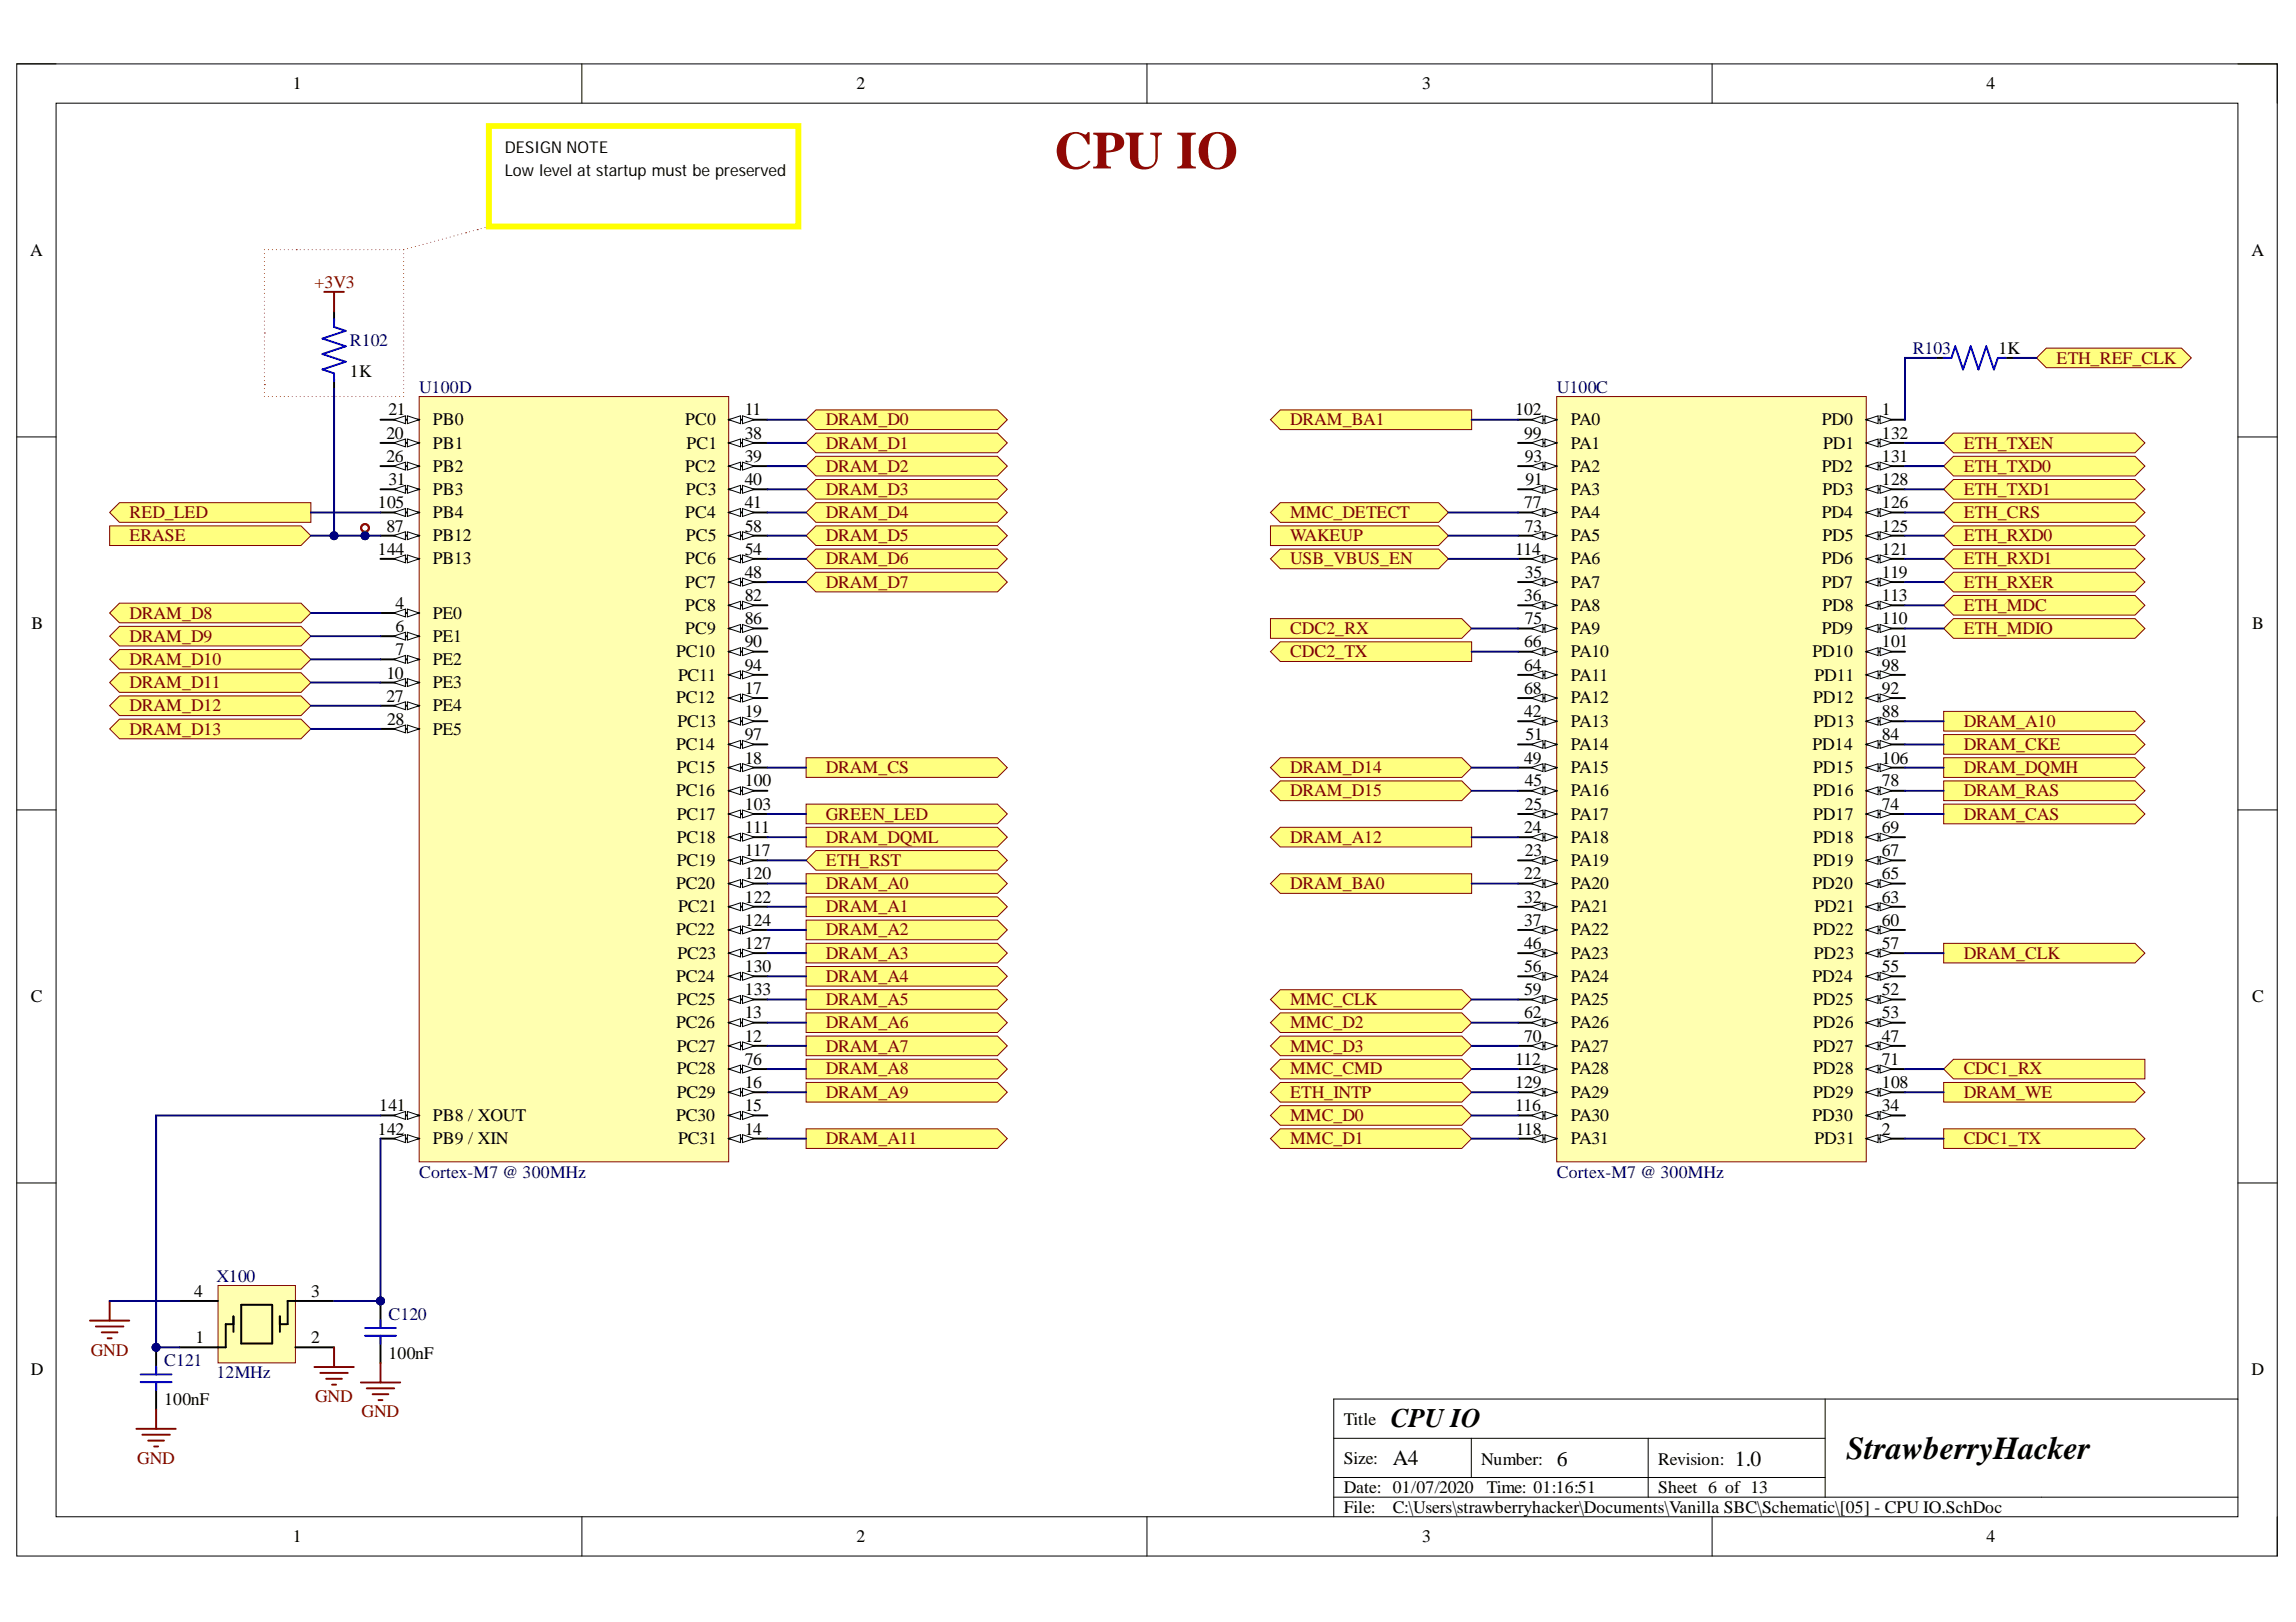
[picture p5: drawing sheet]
<svg xmlns="http://www.w3.org/2000/svg" width="297mm" height="210mm" viewBox="0 0 297 210" stroke-linecap="round" stroke-linejoin="round" font-family="sans-serif">
<defs><g id="words">
<text font-size="6.8" fill="#980000" x="136.4" y="21.8">CPU IO</text>
<text font-size="4.1" x="238.9" y="188.8">StrawberryHacker</text>
<text font-size="3.5" x="179.9" y="184.6">CPU IO</text>
<g font-size="2.8">
<text x="180.2" y="189.6">A4</text>
<text x="201.4" y="189.8">6</text>
<text x="224.4" y="189.8">1.0</text>
</g>
<g font-size="2.3">
<text x="37.9" y="11.6">1</text>
<text x="110.8" y="11.6">2</text>
<text x="184" y="11.6">3</text>
<text x="257" y="11.6">4</text>
<text x="3.9" y="33.1">A</text>
<text x="291.3" y="33.1">A</text>
<text x="258.5" y="45.8">1K</text>
<text x="45.3" y="48.8">1K</text>
<text x="50.3" y="53.8">21</text>
<text x="96.4" y="53.8">11</text>
<text x="196" y="53.8">102</text>
<text x="243.5" y="53.8">1</text>
<text x="50" y="56.8">20</text>
<text x="50" y="59.8">26</text>
<text x="56" y="55">PB0</text>
<text x="56" y="58.1">PB1</text>
<text x="88.7" y="55">PC0</text>
<text x="88.8" y="58.1">PC1</text>
<text x="96.4" y="56.8">38</text>
<text x="96.4" y="59.8">39</text>
<text x="197.2" y="56.8">99</text>
<text x="197.3" y="59.8">93</text>
<text x="203.2" y="55">PA0</text>
<text x="203.2" y="58.1">PA1</text>
<text x="235.7" y="55">PD0</text>
<text x="235.9" y="58.1">PD1</text>
<text x="243.5" y="56.8">132</text>
<text x="243.5" y="59.8">131</text>
<text x="48.9" y="65.8">105</text>
<text x="50.3" y="62.8">31</text>
<text x="56" y="61">PB2</text>
<text x="56" y="64.1">PB3</text>
<text x="88.7" y="61">PC2</text>
<text x="88.7" y="64.1">PC3</text>
<text x="96.4" y="62.8">40</text>
<text x="96.4" y="65.8">41</text>
<text x="197.2" y="65.8">77</text>
<text x="197.4" y="62.8">91</text>
<text x="203.2" y="61">PA2</text>
<text x="203.2" y="64.1">PA3</text>
<text x="235.7" y="61">PD2</text>
<text x="235.8" y="64.1">PD3</text>
<text x="243.5" y="62.8">128</text>
<text x="243.5" y="65.8">126</text>
<text x="48.9" y="71.8">144</text>
<text x="50" y="68.8">87</text>
<text x="56" y="67">PB4</text>
<text x="56" y="70.1">PB12</text>
<text x="88.7" y="67">PC4</text>
<text x="88.7" y="70.1">PC5</text>
<text x="96.4" y="68.8">58</text>
<text x="96.4" y="71.8">54</text>
<text x="196" y="71.8">114</text>
<text x="197.3" y="68.8">73</text>
<text x="203.2" y="67">PA4</text>
<text x="203.2" y="70.1">PA5</text>
<text x="235.7" y="67">PD4</text>
<text x="235.8" y="70.1">PD5</text>
<text x="243.5" y="68.8">125</text>
<text x="243.5" y="71.8">121</text>
<text x="56" y="73">PB13</text>
<text x="88.7" y="73">PC6</text>
<text x="88.7" y="76.1">PC7</text>
<text x="96.4" y="74.8">48</text>
<text x="96.4" y="77.8">82</text>
<text x="197.2" y="77.8">36</text>
<text x="197.3" y="74.8">35</text>
<text x="203.2" y="76.1">PA7</text>
<text x="203.2" y="73">PA6</text>
<text x="235.7" y="73">PD6</text>
<text x="235.7" y="76.1">PD7</text>
<text x="243.5" y="74.8">119</text>
<text x="243.5" y="77.8">113</text>
<text x="4.1" y="81.4">B</text>
<text x="51.2" y="78.8">4</text>
<text x="51.2" y="81.8">6</text>
<text x="56" y="80">PE0</text>
<text x="56" y="83.1">PE1</text>
<text x="88.7" y="79">PC8</text>
<text x="88.7" y="82.1">PC9</text>
<text x="96.4" y="80.8">86</text>
<text x="96.4" y="83.8">90</text>
<text x="197.2" y="83.8">66</text>
<text x="197.3" y="80.8">75</text>
<text x="203.2" y="79">PA8</text>
<text x="203.2" y="82.1">PA9</text>
<text x="235.7" y="82.1">PD9</text>
<text x="235.8" y="79">PD8</text>
<text x="243.5" y="80.8">110</text>
<text x="243.5" y="83.8">101</text>
<text x="291.4" y="81.4">B</text>
<text x="50" y="87.8">10</text>
<text x="51.2" y="84.8">7</text>
<text x="56" y="86">PE2</text>
<text x="56" y="89.1">PE3</text>
<text x="87.5" y="85">PC10</text>
<text x="87.7" y="88.1">PC11</text>
<text x="96.4" y="86.8">94</text>
<text x="96.4" y="89.8">17</text>
<text x="197.2" y="86.8">64</text>
<text x="197.2" y="89.8">68</text>
<text x="203.2" y="85">PA10</text>
<text x="203.2" y="88.1">PA11</text>
<text x="234.5" y="85">PD10</text>
<text x="234.8" y="88.1">PD11</text>
<text x="243.5" y="86.8">98</text>
<text x="243.5" y="89.8">92</text>
<text x="50" y="90.8">27</text>
<text x="50.1" y="93.8">28</text>
<text x="56" y="92">PE4</text>
<text x="56" y="95.1">PE5</text>
<text x="87.5" y="91">PC12</text>
<text x="87.6" y="94.1">PC13</text>
<text x="96.4" y="92.8">19</text>
<text x="96.4" y="95.8">97</text>
<text x="197.2" y="92.8">42</text>
<text x="197.4" y="95.8">51</text>
<text x="203.2" y="91">PA12</text>
<text x="203.2" y="94.1">PA13</text>
<text x="234.6" y="91">PD12</text>
<text x="234.7" y="94.1">PD13</text>
<text x="243.5" y="92.8">88</text>
<text x="243.5" y="95.8">84</text>
<text x="87.5" y="97">PC14</text>
<text x="87.6" y="100.1">PC15</text>
<text x="96.4" y="98.8">18</text>
<text x="96.4" y="101.8">100</text>
<text x="197.2" y="98.8">49</text>
<text x="197.3" y="101.8">45</text>
<text x="203.2" y="97">PA14</text>
<text x="203.2" y="100.1">PA15</text>
<text x="234.5" y="97">PD14</text>
<text x="234.6" y="100.1">PD15</text>
<text x="243.5" y="98.8">106</text>
<text x="243.5" y="101.8">78</text>
<text x="87.5" y="103">PC16</text>
<text x="87.6" y="106.1">PC17</text>
<text x="96.4" y="104.8">103</text>
<text x="96.4" y="107.8">111</text>
<text x="197.2" y="107.8">24</text>
<text x="197.3" y="104.8">25</text>
<text x="203.2" y="103">PA16</text>
<text x="203.2" y="106.1">PA17</text>
<text x="234.6" y="103">PD16</text>
<text x="234.6" y="106.1">PD17</text>
<text x="243.5" y="104.8">74</text>
<text x="243.5" y="107.8">69</text>
<text x="87.6" y="109">PC18</text>
<text x="87.6" y="112.1">PC19</text>
<text x="96.4" y="110.8">117</text>
<text x="96.4" y="113.8">120</text>
<text x="197.2" y="113.8">22</text>
<text x="197.3" y="110.8">23</text>
<text x="203.2" y="109">PA18</text>
<text x="203.2" y="112.1">PA19</text>
<text x="234.6" y="109">PD18</text>
<text x="234.6" y="112.1">PD19</text>
<text x="243.5" y="110.8">67</text>
<text x="243.5" y="113.8">65</text>
<text x="87.5" y="115">PC20</text>
<text x="87.7" y="118.1">PC21</text>
<text x="96.4" y="116.8">122</text>
<text x="96.4" y="119.8">124</text>
<text x="197.2" y="116.8">32</text>
<text x="197.2" y="119.8">37</text>
<text x="203.2" y="115">PA20</text>
<text x="203.2" y="118.1">PA21</text>
<text x="234.5" y="115">PD20</text>
<text x="234.8" y="118.1">PD21</text>
<text x="243.5" y="116.8">63</text>
<text x="243.5" y="119.8">60</text>
<text x="87.5" y="121">PC22</text>
<text x="87.6" y="124.1">PC23</text>
<text x="96.4" y="122.8">127</text>
<text x="96.4" y="125.8">130</text>
<text x="197.2" y="122.8">46</text>
<text x="197.2" y="125.8">56</text>
<text x="203.2" y="121">PA22</text>
<text x="203.2" y="124.1">PA23</text>
<text x="234.6" y="121">PD22</text>
<text x="234.7" y="124.1">PD23</text>
<text x="243.5" y="125.8">55</text>
<text x="243.5" y="122.8">57</text>
<text x="4" y="129.7">C</text>
<text x="87.5" y="127">PC24</text>
<text x="87.6" y="130.1">PC25</text>
<text x="96.4" y="128.8">133</text>
<text x="96.4" y="131.8">13</text>
<text x="197.2" y="128.8">59</text>
<text x="197.2" y="131.8">62</text>
<text x="203.2" y="127">PA24</text>
<text x="203.2" y="130.1">PA25</text>
<text x="234.5" y="127">PD24</text>
<text x="234.6" y="130.1">PD25</text>
<text x="243.5" y="128.8">52</text>
<text x="243.5" y="131.8">53</text>
<text x="291.4" y="129.7">C</text>
<text x="87.5" y="133">PC26</text>
<text x="87.6" y="136.1">PC27</text>
<text x="96.4" y="134.8">12</text>
<text x="96.4" y="137.8">76</text>
<text x="196" y="137.8">112</text>
<text x="197.2" y="134.8">70</text>
<text x="203.2" y="133">PA26</text>
<text x="203.2" y="136.1">PA27</text>
<text x="234.6" y="133">PD26</text>
<text x="234.6" y="136.1">PD27</text>
<text x="243.5" y="134.8">47</text>
<text x="243.5" y="137.8">71</text>
<text x="49.1" y="143.8">141</text>
<text x="87.6" y="139">PC28</text>
<text x="87.6" y="142.1">PC29</text>
<text x="96.4" y="140.8">16</text>
<text x="96.4" y="143.8">15</text>
<text x="196" y="143.8">116</text>
<text x="196" y="140.8">129</text>
<text x="203.2" y="139">PA28</text>
<text x="203.2" y="142.1">PA29</text>
<text x="234.6" y="139">PD28</text>
<text x="234.6" y="142.1">PD29</text>
<text x="243.5" y="143.8">34</text>
<text x="243.5" y="140.8">108</text>
<text x="48.9" y="146.8">142</text>
<text x="56" y="145">PB8 / XOUT</text>
<text x="56" y="148.1">PB9 / XIN</text>
<text x="87.5" y="145">PC30</text>
<text x="87.7" y="148.1">PC31</text>
<text x="96.4" y="146.8">14</text>
<text x="196.1" y="146.8">118</text>
<text x="203.2" y="145">PA30</text>
<text x="203.2" y="148.1">PA31</text>
<text x="234.5" y="145">PD30</text>
<text x="234.8" y="148.1">PD31</text>
<text x="243.5" y="146.8">2</text>
<text x="25.1" y="167.8">4</text>
<text x="40.3" y="167.8">3</text>
<text x="25.3" y="173.8">1</text>
<text x="40.3" y="173.8">2</text>
<text x="4" y="177.9">D</text>
<text x="50.3" y="175.8">100nF</text>
<text x="291.3" y="177.9">D</text>
<text x="21.2" y="181.8">100nF</text>
<text x="173.8" y="184.4">Title</text>
<text x="173.8" y="189.4">Size:</text>
<text x="191.6" y="189.6">Number:</text>
<text x="214.5" y="189.6">Revision:</text>
<text x="173.8" y="193.2">Date: 01/07/2020</text>
<text x="173.8" y="195.8">File:</text>
<text x="180.2" y="195.8">C:\Users\strawberryhacker\Documents\Vanilla SBC\Schematic\[05] - CPU IO.SchDoc</text>
<text x="192.4" y="193.2">Time: 01:16:51</text>
<text x="214.5" y="193.2">Sheet 6 of 13</text>
<text x="37.9" y="199.6">1</text>
<text x="110.8" y="199.6">2</text>
<text x="184" y="199.6">3</text>
<text x="257" y="199.6">4</text>
</g>
<g font-size="2.3" fill="#800000">
<text x="40.7" y="37.3">+3V3</text>
<text x="266.1" y="47.1">ETH_REF_CLK</text>
<text x="106.8" y="55">DRAM_D0</text>
<text x="106.8" y="58.1">DRAM_D1</text>
<text x="166.9" y="55">DRAM_BA1</text>
<text x="254" y="58.1">ETH_TXEN</text>
<text x="106.8" y="61">DRAM_D2</text>
<text x="106.8" y="64.1">DRAM_D3</text>
<text x="254" y="61">ETH_TXD0</text>
<text x="254" y="64.1">ETH_TXD1</text>
<text x="16.8" y="70.1">ERASE</text>
<text x="16.8" y="67">RED_LED</text>
<text x="106.8" y="67">DRAM_D4</text>
<text x="106.8" y="70.1">DRAM_D5</text>
<text x="166.9" y="70.1">WAKEUP</text>
<text x="166.9" y="67">MMC_DETECT</text>
<text x="254" y="70.1">ETH_RXD0</text>
<text x="254" y="67">ETH_CRS</text>
<text x="106.8" y="73">DRAM_D6</text>
<text x="106.8" y="76.1">DRAM_D7</text>
<text x="166.9" y="73">USB_VBUS_EN</text>
<text x="254" y="73">ETH_RXD1</text>
<text x="254" y="76.1">ETH_RXER</text>
<text x="16.8" y="80">DRAM_D8</text>
<text x="16.8" y="83.1">DRAM_D9</text>
<text x="166.9" y="82.1">CDC2_RX</text>
<text x="254" y="82.1">ETH_MDIO</text>
<text x="254" y="79">ETH_MDC</text>
<text x="16.8" y="86">DRAM_D10</text>
<text x="16.8" y="89.1">DRAM_D11</text>
<text x="166.9" y="85">CDC2_TX</text>
<text x="16.8" y="92">DRAM_D12</text>
<text x="16.8" y="95.1">DRAM_D13</text>
<text x="254" y="94.1">DRAM_A10</text>
<text x="106.8" y="100.1">DRAM_CS</text>
<text x="166.9" y="100.1">DRAM_D14</text>
<text x="254" y="100.1">DRAM_DQMH</text>
<text x="254" y="97">DRAM_CKE</text>
<text x="106.8" y="106.1">GREEN_LED</text>
<text x="166.9" y="103">DRAM_D15</text>
<text x="254" y="103">DRAM_RAS</text>
<text x="254" y="106.1">DRAM_CAS</text>
<text x="106.8" y="109">DRAM_DQML</text>
<text x="106.8" y="112.1">ETH_RST</text>
<text x="166.9" y="109">DRAM_A12</text>
<text x="106.8" y="115">DRAM_A0</text>
<text x="106.8" y="118.1">DRAM_A1</text>
<text x="166.9" y="115">DRAM_BA0</text>
<text x="106.8" y="121">DRAM_A2</text>
<text x="106.8" y="124.1">DRAM_A3</text>
<text x="254" y="124.1">DRAM_CLK</text>
<text x="106.8" y="127">DRAM_A4</text>
<text x="106.8" y="130.1">DRAM_A5</text>
<text x="166.9" y="130.1">MMC_CLK</text>
<text x="106.8" y="133">DRAM_A6</text>
<text x="106.8" y="136.1">DRAM_A7</text>
<text x="166.9" y="133">MMC_D2</text>
<text x="166.9" y="136.1">MMC_D3</text>
<text x="106.8" y="139">DRAM_A8</text>
<text x="106.8" y="142.1">DRAM_A9</text>
<text x="166.9" y="139">MMC_CMD</text>
<text x="166.9" y="142.1">ETH_INTP</text>
<text x="254" y="142.1">DRAM_WE</text>
<text x="254" y="139">CDC1_RX</text>
<text x="106.8" y="148.1">DRAM_A11</text>
<text x="166.9" y="145">MMC_D0</text>
<text x="166.9" y="148.1">MMC_D1</text>
<text x="254" y="148.1">CDC1_TX</text>
<text x="11.8" y="175.5">GND</text>
<text x="40.8" y="181.5">GND</text>
<text x="46.8" y="183.4">GND</text>
<text x="17.8" y="189.4">GND</text>
</g>
<g font-size="2.3" fill="#000080">
<text x="45.3" y="44.8">R102</text>
<text x="247.4" y="45.8">R103</text>
<text x="54.2" y="50.8">U100D</text>
<text x="201.4" y="50.8">U100C</text>
<text x="54.2" y="152.4">Cortex-M7 @ 300MHz</text>
<text x="201.4" y="152.4">Cortex-M7 @ 300MHz</text>
<text x="28" y="165.8">X100</text>
<text x="50.3" y="170.8">C120</text>
<text x="21.2" y="176.8">C121</text>
<text x="28" y="178.4">12MHz</text>
</g>
<g font-size="2.1">
<text x="65.3" y="19.9">DESIGN NOTE</text>
<text x="65.3" y="22.8">Low level at startup must be preserved</text>
</g>
</g></defs>
<path d="M2.2 8.3h292.4v193.1h-292.4z" fill="none" stroke="#000" stroke-width=".13"/>
<path d="M7.3 13.4h282.2v182.9h-282.2z" fill-rule="evenodd" fill="#fff"/>
<g fill="none" stroke="#000" stroke-width=".13">
<path d="M2.2 8.3h5.1M7.3 13.4h282.2v182.9h-282.2zM75.3 8.3v5M148.4 8.3v5M221.5 8.3v5.1M289.5 8.3h5.1v5.1M2.2 56.5h5.1M289.5 56.5h5.1M2.2 104.8h5.1M289.5 104.8h5.1M2.2 153.1h5.1M289.5 153.1h5.1"/>
<path d="M75.3 196.3v5.1M148.4 196.3v5.1M172.5 186.1h63.6M172.5 193.7h117M172.5 191.2h63.6M190.3 186.1v5.1M213.2 186.1v7.6M221.5 196.3v5.1M236.1 181v12.7M289.5 181v.1M289.5 181h-117v15.3M294.6 196.3v5.1"/>
</g>
<path d="M201.4 51.3h40v99.1h-40z" fill-rule="evenodd" fill="#ffffb0"/>
<path d="M201.4 51.3h40v99.1h-40z" fill="none" stroke="#800000" stroke-width=".13"/>
<path d="M196.4 54.3h5" fill="none" stroke="#000" stroke-width=".25"/>
<path d="M199.9 53.8l1.5 .5-1.5 .5z" fill="#f8fcff"/>
<path d="M199.9 53.8l1.5 .5-1.5 .5z" fill="none" stroke="#000" stroke-width=".13"/>
<path d="M198.1 54.3l1.5-.5v1z" fill="#f8fcff"/>
<path d="M198.1 54.3l1.5-.5v1z" fill="none" stroke="#000" stroke-width=".13"/>
<path d="M196.4 57.3h5" fill="none" stroke="#000" stroke-width=".25"/>
<path d="M199.9 56.8l1.5 .5-1.5 .5z" fill="#f8fcff"/>
<path d="M199.9 56.8l1.5 .5-1.5 .5z" fill="none" stroke="#000" stroke-width=".13"/>
<path d="M198.1 57.3l1.5-.5v1z" fill="#f8fcff"/>
<path d="M198.1 57.3l1.5-.5v1z" fill="none" stroke="#000" stroke-width=".13"/>
<path d="M196.4 60.3h5" fill="none" stroke="#000" stroke-width=".25"/>
<path d="M199.9 59.8l1.5 .5-1.5 .5z" fill="#f8fcff"/>
<path d="M199.9 59.8l1.5 .5-1.5 .5z" fill="none" stroke="#000" stroke-width=".13"/>
<path d="M198.1 60.3l1.5-.5v1z" fill="#f8fcff"/>
<path d="M198.1 60.3l1.5-.5v1z" fill="none" stroke="#000" stroke-width=".13"/>
<path d="M196.4 63.3h5" fill="none" stroke="#000" stroke-width=".25"/>
<path d="M199.9 62.8l1.5 .5-1.5 .5z" fill="#f8fcff"/>
<path d="M199.9 62.8l1.5 .5-1.5 .5z" fill="none" stroke="#000" stroke-width=".13"/>
<path d="M198.1 63.3l1.5-.5v1z" fill="#f8fcff"/>
<path d="M198.1 63.3l1.5-.5v1z" fill="none" stroke="#000" stroke-width=".13"/>
<path d="M196.4 66.3h5" fill="none" stroke="#000" stroke-width=".25"/>
<path d="M199.9 65.8l1.5 .5-1.5 .5z" fill="#f8fcff"/>
<path d="M199.9 65.8l1.5 .5-1.5 .5z" fill="none" stroke="#000" stroke-width=".13"/>
<path d="M198.1 66.3l1.5-.5v1z" fill="#f8fcff"/>
<path d="M198.1 66.3l1.5-.5v1z" fill="none" stroke="#000" stroke-width=".13"/>
<path d="M196.4 69.3h5" fill="none" stroke="#000" stroke-width=".25"/>
<path d="M199.9 68.8l1.5 .5-1.5 .5z" fill="#f8fcff"/>
<path d="M199.9 68.8l1.5 .5-1.5 .5z" fill="none" stroke="#000" stroke-width=".13"/>
<path d="M198.1 69.3l1.5-.5v1z" fill="#f8fcff"/>
<path d="M198.1 69.3l1.5-.5v1z" fill="none" stroke="#000" stroke-width=".13"/>
<path d="M196.4 75.3h5" fill="none" stroke="#000" stroke-width=".25"/>
<path d="M199.9 74.8l1.5 .5-1.5 .5z" fill="#f8fcff"/>
<path d="M199.9 74.8l1.5 .5-1.5 .5z" fill="none" stroke="#000" stroke-width=".13"/>
<path d="M198.1 75.3l1.5-.5v1z" fill="#f8fcff"/>
<path d="M198.1 75.3l1.5-.5v1z" fill="none" stroke="#000" stroke-width=".13"/>
<path d="M196.4 78.3h5" fill="none" stroke="#000" stroke-width=".25"/>
<path d="M199.9 77.8l1.5 .5-1.5 .5z" fill="#f8fcff"/>
<path d="M199.9 77.8l1.5 .5-1.5 .5z" fill="none" stroke="#000" stroke-width=".13"/>
<path d="M198.1 78.3l1.5-.5v1z" fill="#f8fcff"/>
<path d="M198.1 78.3l1.5-.5v1z" fill="none" stroke="#000" stroke-width=".13"/>
<path d="M196.4 81.3h5" fill="none" stroke="#000" stroke-width=".25"/>
<path d="M199.9 80.8l1.5 .5-1.5 .5z" fill="#f8fcff"/>
<path d="M199.9 80.8l1.5 .5-1.5 .5z" fill="none" stroke="#000" stroke-width=".13"/>
<path d="M198.1 81.3l1.5-.5v1z" fill="#f8fcff"/>
<path d="M198.1 81.3l1.5-.5v1z" fill="none" stroke="#000" stroke-width=".13"/>
<path d="M196.4 84.3h5" fill="none" stroke="#000" stroke-width=".25"/>
<path d="M199.9 83.8l1.5 .5-1.5 .5z" fill="#f8fcff"/>
<path d="M199.9 83.8l1.5 .5-1.5 .5z" fill="none" stroke="#000" stroke-width=".13"/>
<path d="M198.1 84.3l1.5-.5v1z" fill="#f8fcff"/>
<path d="M198.1 84.3l1.5-.5v1z" fill="none" stroke="#000" stroke-width=".13"/>
<path d="M196.4 87.3h5" fill="none" stroke="#000" stroke-width=".25"/>
<path d="M199.9 86.8l1.5 .5-1.5 .5z" fill="#f8fcff"/>
<path d="M199.9 86.8l1.5 .5-1.5 .5z" fill="none" stroke="#000" stroke-width=".13"/>
<path d="M198.1 87.3l1.5-.5v1z" fill="#f8fcff"/>
<path d="M198.1 87.3l1.5-.5v1z" fill="none" stroke="#000" stroke-width=".13"/>
<path d="M196.4 90.3h5" fill="none" stroke="#000" stroke-width=".25"/>
<path d="M199.9 89.8l1.5 .5-1.5 .5z" fill="#f8fcff"/>
<path d="M199.9 89.8l1.5 .5-1.5 .5z" fill="none" stroke="#000" stroke-width=".13"/>
<path d="M198.1 90.3l1.5-.5v1z" fill="#f8fcff"/>
<path d="M198.1 90.3l1.5-.5v1z" fill="none" stroke="#000" stroke-width=".13"/>
<path d="M196.4 93.3h5" fill="none" stroke="#000" stroke-width=".25"/>
<path d="M199.9 92.8l1.5 .5-1.5 .5z" fill="#f8fcff"/>
<path d="M199.9 92.8l1.5 .5-1.5 .5z" fill="none" stroke="#000" stroke-width=".13"/>
<path d="M198.1 93.3l1.5-.5v1z" fill="#f8fcff"/>
<path d="M198.1 93.3l1.5-.5v1z" fill="none" stroke="#000" stroke-width=".13"/>
<path d="M196.4 96.3h5" fill="none" stroke="#000" stroke-width=".25"/>
<path d="M199.9 95.8l1.5 .5-1.5 .5z" fill="#f8fcff"/>
<path d="M199.9 95.8l1.5 .5-1.5 .5z" fill="none" stroke="#000" stroke-width=".13"/>
<path d="M198.1 96.3l1.5-.5v1z" fill="#f8fcff"/>
<path d="M198.1 96.3l1.5-.5v1z" fill="none" stroke="#000" stroke-width=".13"/>
<path d="M196.4 99.3h5" fill="none" stroke="#000" stroke-width=".25"/>
<path d="M199.9 98.8l1.5 .5-1.5 .5z" fill="#f8fcff"/>
<path d="M199.9 98.8l1.5 .5-1.5 .5z" fill="none" stroke="#000" stroke-width=".13"/>
<path d="M198.1 99.3l1.5-.5v1z" fill="#f8fcff"/>
<path d="M198.1 99.3l1.5-.5v1z" fill="none" stroke="#000" stroke-width=".13"/>
<path d="M196.4 102.3h5" fill="none" stroke="#000" stroke-width=".25"/>
<path d="M199.9 101.8l1.5 .5-1.5 .5z" fill="#f8fcff"/>
<path d="M199.9 101.8l1.5 .5-1.5 .5z" fill="none" stroke="#000" stroke-width=".13"/>
<path d="M198.1 102.3l1.5-.5v1z" fill="#f8fcff"/>
<path d="M198.1 102.3l1.5-.5v1z" fill="none" stroke="#000" stroke-width=".13"/>
<path d="M196.4 105.3h5" fill="none" stroke="#000" stroke-width=".25"/>
<path d="M199.9 104.8l1.5 .5-1.5 .5z" fill="#f8fcff"/>
<path d="M199.9 104.8l1.5 .5-1.5 .5z" fill="none" stroke="#000" stroke-width=".13"/>
<path d="M198.1 105.3l1.5-.5v1z" fill="#f8fcff"/>
<path d="M198.1 105.3l1.5-.5v1z" fill="none" stroke="#000" stroke-width=".13"/>
<path d="M196.4 108.3h5" fill="none" stroke="#000" stroke-width=".25"/>
<path d="M199.9 107.8l1.5 .5-1.5 .5z" fill="#f8fcff"/>
<path d="M199.9 107.8l1.5 .5-1.5 .5z" fill="none" stroke="#000" stroke-width=".13"/>
<path d="M198.1 108.3l1.5-.5v1z" fill="#f8fcff"/>
<path d="M198.1 108.3l1.5-.5v1z" fill="none" stroke="#000" stroke-width=".13"/>
<path d="M196.4 111.3h5" fill="none" stroke="#000" stroke-width=".25"/>
<path d="M199.9 110.8l1.5 .5-1.5 .6z" fill="#f8fcff"/>
<path d="M199.9 110.8l1.5 .5-1.5 .6z" fill="none" stroke="#000" stroke-width=".13"/>
<path d="M198.1 111.3l1.5-.5v1.1z" fill="#f8fcff"/>
<path d="M198.1 111.3l1.5-.5v1.1z" fill="none" stroke="#000" stroke-width=".13"/>
<path d="M196.4 114.3h5" fill="none" stroke="#000" stroke-width=".25"/>
<path d="M199.9 113.8l1.5 .5-1.5 .6z" fill="#f8fcff"/>
<path d="M199.9 113.8l1.5 .5-1.5 .6z" fill="none" stroke="#000" stroke-width=".13"/>
<path d="M198.1 114.3l1.5-.5v1.1z" fill="#f8fcff"/>
<path d="M198.1 114.3l1.5-.5v1.1z" fill="none" stroke="#000" stroke-width=".13"/>
<path d="M196.4 117.3h5" fill="none" stroke="#000" stroke-width=".25"/>
<path d="M199.9 116.8l1.5 .5-1.5 .6z" fill="#f8fcff"/>
<path d="M199.9 116.8l1.5 .5-1.5 .6z" fill="none" stroke="#000" stroke-width=".13"/>
<path d="M198.1 117.3l1.5-.5v1.1z" fill="#f8fcff"/>
<path d="M198.1 117.3l1.5-.5v1.1z" fill="none" stroke="#000" stroke-width=".13"/>
<path d="M196.4 120.3h5" fill="none" stroke="#000" stroke-width=".25"/>
<path d="M199.9 119.8l1.5 .5-1.5 .6z" fill="#f8fcff"/>
<path d="M199.9 119.8l1.5 .5-1.5 .6z" fill="none" stroke="#000" stroke-width=".13"/>
<path d="M198.1 120.3l1.5-.5v1.1z" fill="#f8fcff"/>
<path d="M198.1 120.3l1.5-.5v1.1z" fill="none" stroke="#000" stroke-width=".13"/>
<path d="M196.4 123.3h5" fill="none" stroke="#000" stroke-width=".25"/>
<path d="M199.9 122.8l1.5 .5-1.5 .6z" fill="#f8fcff"/>
<path d="M199.9 122.8l1.5 .5-1.5 .6z" fill="none" stroke="#000" stroke-width=".13"/>
<path d="M198.1 123.3l1.5-.5v1.1z" fill="#f8fcff"/>
<path d="M198.1 123.3l1.5-.5v1.1z" fill="none" stroke="#000" stroke-width=".13"/>
<path d="M196.4 126.3h5" fill="none" stroke="#000" stroke-width=".25"/>
<path d="M199.9 125.8l1.5 .5-1.5 .6z" fill="#f8fcff"/>
<path d="M199.9 125.8l1.5 .5-1.5 .6z" fill="none" stroke="#000" stroke-width=".13"/>
<path d="M198.1 126.3l1.5-.5v1.1z" fill="#f8fcff"/>
<path d="M198.1 126.3l1.5-.5v1.1z" fill="none" stroke="#000" stroke-width=".13"/>
<path d="M196.4 129.3h5" fill="none" stroke="#000" stroke-width=".25"/>
<path d="M199.9 128.8l1.5 .5-1.5 .6z" fill="#f8fcff"/>
<path d="M199.9 128.8l1.5 .5-1.5 .6z" fill="none" stroke="#000" stroke-width=".13"/>
<path d="M198.1 129.3l1.5-.5v1.1z" fill="#f8fcff"/>
<path d="M198.1 129.3l1.5-.5v1.1z" fill="none" stroke="#000" stroke-width=".13"/>
<path d="M196.4 132.3h5" fill="none" stroke="#000" stroke-width=".25"/>
<path d="M199.9 131.8l1.5 .5-1.5 .6z" fill="#f8fcff"/>
<path d="M199.9 131.8l1.5 .5-1.5 .6z" fill="none" stroke="#000" stroke-width=".13"/>
<path d="M198.1 132.3l1.5-.5v1.1z" fill="#f8fcff"/>
<path d="M198.1 132.3l1.5-.5v1.1z" fill="none" stroke="#000" stroke-width=".13"/>
<path d="M196.4 135.3h5" fill="none" stroke="#000" stroke-width=".25"/>
<path d="M199.9 134.8l1.5 .5-1.5 .6z" fill="#f8fcff"/>
<path d="M199.9 134.8l1.5 .5-1.5 .6z" fill="none" stroke="#000" stroke-width=".13"/>
<path d="M198.1 135.3l1.5-.5v1.1z" fill="#f8fcff"/>
<path d="M198.1 135.3l1.5-.5v1.1z" fill="none" stroke="#000" stroke-width=".13"/>
<path d="M196.4 138.4h5" fill="none" stroke="#000" stroke-width=".25"/>
<path d="M199.9 137.8l1.5 .6-1.5 .5z" fill="#f8fcff"/>
<path d="M199.9 137.8l1.5 .6-1.5 .5z" fill="none" stroke="#000" stroke-width=".13"/>
<path d="M198.1 138.4l1.5-.6v1.1z" fill="#f8fcff"/>
<path d="M198.1 138.4l1.5-.6v1.1z" fill="none" stroke="#000" stroke-width=".13"/>
<path d="M196.4 144.4h5" fill="none" stroke="#000" stroke-width=".25"/>
<path d="M199.9 143.8l1.5 .6-1.5 .5z" fill="#f8fcff"/>
<path d="M199.9 143.8l1.5 .6-1.5 .5z" fill="none" stroke="#000" stroke-width=".13"/>
<path d="M198.1 144.4l1.5-.6v1.1z" fill="#f8fcff"/>
<path d="M198.1 144.4l1.5-.6v1.1z" fill="none" stroke="#000" stroke-width=".13"/>
<path d="M196.4 147.4h5" fill="none" stroke="#000" stroke-width=".25"/>
<path d="M199.9 146.8l1.5 .6-1.5 .5z" fill="#f8fcff"/>
<path d="M199.9 146.8l1.5 .6-1.5 .5z" fill="none" stroke="#000" stroke-width=".13"/>
<path d="M198.1 147.4l1.5-.6v1.1z" fill="#f8fcff"/>
<path d="M198.1 147.4l1.5-.6v1.1z" fill="none" stroke="#000" stroke-width=".13"/>
<path d="M241.4 54.3h5.1" fill="none" stroke="#000" stroke-width=".25"/>
<path d="M241.4 54.3l1.6-.5v1z" fill="#f8fcff"/>
<path d="M241.4 54.3l1.6-.5v1z" fill="none" stroke="#000" stroke-width=".13"/>
<path d="M243.2 53.8l1.6 .5-1.6 .5z" fill="#f8fcff"/>
<path d="M243.2 53.8l1.6 .5-1.6 .5z" fill="none" stroke="#000" stroke-width=".13"/>
<path d="M241.4 57.3h5.1" fill="none" stroke="#000" stroke-width=".25"/>
<path d="M241.4 57.3l1.6-.5v1z" fill="#f8fcff"/>
<path d="M241.4 57.3l1.6-.5v1z" fill="none" stroke="#000" stroke-width=".13"/>
<path d="M243.2 56.8l1.6 .5-1.6 .5z" fill="#f8fcff"/>
<path d="M243.2 56.8l1.6 .5-1.6 .5z" fill="none" stroke="#000" stroke-width=".13"/>
<path d="M241.4 60.3h5.1" fill="none" stroke="#000" stroke-width=".25"/>
<path d="M241.4 60.3l1.6-.5v1z" fill="#f8fcff"/>
<path d="M241.4 60.3l1.6-.5v1z" fill="none" stroke="#000" stroke-width=".13"/>
<path d="M243.2 59.8l1.6 .5-1.6 .5z" fill="#f8fcff"/>
<path d="M243.2 59.8l1.6 .5-1.6 .5z" fill="none" stroke="#000" stroke-width=".13"/>
<path d="M241.4 63.3h5.1" fill="none" stroke="#000" stroke-width=".25"/>
<path d="M241.4 63.3l1.6-.5v1z" fill="#f8fcff"/>
<path d="M241.4 63.3l1.6-.5v1z" fill="none" stroke="#000" stroke-width=".13"/>
<path d="M243.2 62.8l1.6 .5-1.6 .5z" fill="#f8fcff"/>
<path d="M243.2 62.8l1.6 .5-1.6 .5z" fill="none" stroke="#000" stroke-width=".13"/>
<path d="M241.4 66.3h5.1" fill="none" stroke="#000" stroke-width=".25"/>
<path d="M241.4 66.3l1.6-.5v1z" fill="#f8fcff"/>
<path d="M241.4 66.3l1.6-.5v1z" fill="none" stroke="#000" stroke-width=".13"/>
<path d="M243.2 65.8l1.6 .5-1.6 .5z" fill="#f8fcff"/>
<path d="M243.2 65.8l1.6 .5-1.6 .5z" fill="none" stroke="#000" stroke-width=".13"/>
<path d="M241.4 69.3h5.1" fill="none" stroke="#000" stroke-width=".25"/>
<path d="M241.4 69.3l1.6-.5v1z" fill="#f8fcff"/>
<path d="M241.4 69.3l1.6-.5v1z" fill="none" stroke="#000" stroke-width=".13"/>
<path d="M243.2 68.8l1.6 .5-1.6 .5z" fill="#f8fcff"/>
<path d="M243.2 68.8l1.6 .5-1.6 .5z" fill="none" stroke="#000" stroke-width=".13"/>
<path d="M241.4 72.3h5.1" fill="none" stroke="#000" stroke-width=".25"/>
<path d="M241.4 72.3l1.6-.5v1z" fill="#f8fcff"/>
<path d="M241.4 72.3l1.6-.5v1z" fill="none" stroke="#000" stroke-width=".13"/>
<path d="M243.2 71.8l1.6 .5-1.6 .5z" fill="#f8fcff"/>
<path d="M243.2 71.8l1.6 .5-1.6 .5z" fill="none" stroke="#000" stroke-width=".13"/>
<path d="M241.4 75.3h5.1" fill="none" stroke="#000" stroke-width=".25"/>
<path d="M241.4 75.3l1.6-.5v1z" fill="#f8fcff"/>
<path d="M241.4 75.3l1.6-.5v1z" fill="none" stroke="#000" stroke-width=".13"/>
<path d="M243.2 74.8l1.6 .5-1.6 .5z" fill="#f8fcff"/>
<path d="M243.2 74.8l1.6 .5-1.6 .5z" fill="none" stroke="#000" stroke-width=".13"/>
<path d="M241.4 78.3h5.1" fill="none" stroke="#000" stroke-width=".25"/>
<path d="M241.4 78.3l1.6-.5v1z" fill="#f8fcff"/>
<path d="M241.4 78.3l1.6-.5v1z" fill="none" stroke="#000" stroke-width=".13"/>
<path d="M243.2 77.8l1.6 .5-1.6 .5z" fill="#f8fcff"/>
<path d="M243.2 77.8l1.6 .5-1.6 .5z" fill="none" stroke="#000" stroke-width=".13"/>
<path d="M241.4 81.3h5.1" fill="none" stroke="#000" stroke-width=".25"/>
<path d="M241.4 81.3l1.6-.5v1z" fill="#f8fcff"/>
<path d="M241.4 81.3l1.6-.5v1z" fill="none" stroke="#000" stroke-width=".13"/>
<path d="M243.2 80.8l1.6 .5-1.6 .5z" fill="#f8fcff"/>
<path d="M243.2 80.8l1.6 .5-1.6 .5z" fill="none" stroke="#000" stroke-width=".13"/>
<path d="M241.4 84.3h5.1" fill="none" stroke="#000" stroke-width=".25"/>
<path d="M241.4 84.3l1.6-.5v1z" fill="#f8fcff"/>
<path d="M241.4 84.3l1.6-.5v1z" fill="none" stroke="#000" stroke-width=".13"/>
<path d="M243.2 83.8l1.6 .5-1.6 .5z" fill="#f8fcff"/>
<path d="M243.2 83.8l1.6 .5-1.6 .5z" fill="none" stroke="#000" stroke-width=".13"/>
<path d="M241.4 87.3h5.1" fill="none" stroke="#000" stroke-width=".25"/>
<path d="M241.4 87.3l1.6-.5v1z" fill="#f8fcff"/>
<path d="M241.4 87.3l1.6-.5v1z" fill="none" stroke="#000" stroke-width=".13"/>
<path d="M243.2 86.8l1.6 .5-1.6 .5z" fill="#f8fcff"/>
<path d="M243.2 86.8l1.6 .5-1.6 .5z" fill="none" stroke="#000" stroke-width=".13"/>
<path d="M241.4 90.3h5.1" fill="none" stroke="#000" stroke-width=".25"/>
<path d="M241.4 90.3l1.6-.5v1z" fill="#f8fcff"/>
<path d="M241.4 90.3l1.6-.5v1z" fill="none" stroke="#000" stroke-width=".13"/>
<path d="M243.2 89.8l1.6 .5-1.6 .5z" fill="#f8fcff"/>
<path d="M243.2 89.8l1.6 .5-1.6 .5z" fill="none" stroke="#000" stroke-width=".13"/>
<path d="M241.4 93.3h5.1" fill="none" stroke="#000" stroke-width=".25"/>
<path d="M241.4 93.3l1.6-.5v1z" fill="#f8fcff"/>
<path d="M241.4 93.3l1.6-.5v1z" fill="none" stroke="#000" stroke-width=".13"/>
<path d="M243.2 92.8l1.6 .5-1.6 .5z" fill="#f8fcff"/>
<path d="M243.2 92.8l1.6 .5-1.6 .5z" fill="none" stroke="#000" stroke-width=".13"/>
<path d="M241.4 96.3h5.1" fill="none" stroke="#000" stroke-width=".25"/>
<path d="M241.4 96.3l1.6-.5v1z" fill="#f8fcff"/>
<path d="M241.4 96.3l1.6-.5v1z" fill="none" stroke="#000" stroke-width=".13"/>
<path d="M243.2 95.8l1.6 .5-1.6 .5z" fill="#f8fcff"/>
<path d="M243.2 95.8l1.6 .5-1.6 .5z" fill="none" stroke="#000" stroke-width=".13"/>
<path d="M241.4 99.3h5.1" fill="none" stroke="#000" stroke-width=".25"/>
<path d="M241.4 99.3l1.6-.5v1z" fill="#f8fcff"/>
<path d="M241.4 99.3l1.6-.5v1z" fill="none" stroke="#000" stroke-width=".13"/>
<path d="M243.2 98.8l1.6 .5-1.6 .5z" fill="#f8fcff"/>
<path d="M243.2 98.8l1.6 .5-1.6 .5z" fill="none" stroke="#000" stroke-width=".13"/>
<path d="M241.4 102.3h5.1" fill="none" stroke="#000" stroke-width=".25"/>
<path d="M241.4 102.3l1.6-.5v1z" fill="#f8fcff"/>
<path d="M241.4 102.3l1.6-.5v1z" fill="none" stroke="#000" stroke-width=".13"/>
<path d="M243.2 101.8l1.6 .5-1.6 .5z" fill="#f8fcff"/>
<path d="M243.2 101.8l1.6 .5-1.6 .5z" fill="none" stroke="#000" stroke-width=".13"/>
<path d="M241.4 105.3h5.1" fill="none" stroke="#000" stroke-width=".25"/>
<path d="M241.4 105.3l1.6-.5v1z" fill="#f8fcff"/>
<path d="M241.4 105.3l1.6-.5v1z" fill="none" stroke="#000" stroke-width=".13"/>
<path d="M243.2 104.8l1.6 .5-1.6 .5z" fill="#f8fcff"/>
<path d="M243.2 104.8l1.6 .5-1.6 .5z" fill="none" stroke="#000" stroke-width=".13"/>
<path d="M241.4 108.3h5.1" fill="none" stroke="#000" stroke-width=".25"/>
<path d="M241.4 108.3l1.6-.5v1z" fill="#f8fcff"/>
<path d="M241.4 108.3l1.6-.5v1z" fill="none" stroke="#000" stroke-width=".13"/>
<path d="M243.2 107.8l1.6 .5-1.6 .5z" fill="#f8fcff"/>
<path d="M243.2 107.8l1.6 .5-1.6 .5z" fill="none" stroke="#000" stroke-width=".13"/>
<path d="M241.4 111.3h5.1" fill="none" stroke="#000" stroke-width=".25"/>
<path d="M241.4 111.3l1.6-.5v1.1z" fill="#f8fcff"/>
<path d="M241.4 111.3l1.6-.5v1.1z" fill="none" stroke="#000" stroke-width=".13"/>
<path d="M243.2 110.8l1.6 .5-1.6 .6z" fill="#f8fcff"/>
<path d="M243.2 110.8l1.6 .5-1.6 .6z" fill="none" stroke="#000" stroke-width=".13"/>
<path d="M241.4 114.3h5.1" fill="none" stroke="#000" stroke-width=".25"/>
<path d="M241.4 114.3l1.6-.5v1.1z" fill="#f8fcff"/>
<path d="M241.4 114.3l1.6-.5v1.1z" fill="none" stroke="#000" stroke-width=".13"/>
<path d="M243.2 113.8l1.6 .5-1.6 .6z" fill="#f8fcff"/>
<path d="M243.2 113.8l1.6 .5-1.6 .6z" fill="none" stroke="#000" stroke-width=".13"/>
<path d="M241.4 117.3h5.1" fill="none" stroke="#000" stroke-width=".25"/>
<path d="M241.4 117.3l1.6-.5v1.1z" fill="#f8fcff"/>
<path d="M241.4 117.3l1.6-.5v1.1z" fill="none" stroke="#000" stroke-width=".13"/>
<path d="M243.2 116.8l1.6 .5-1.6 .6z" fill="#f8fcff"/>
<path d="M243.2 116.8l1.6 .5-1.6 .6z" fill="none" stroke="#000" stroke-width=".13"/>
<path d="M241.4 120.3h5.1" fill="none" stroke="#000" stroke-width=".25"/>
<path d="M241.4 120.3l1.6-.5v1.1z" fill="#f8fcff"/>
<path d="M241.4 120.3l1.6-.5v1.1z" fill="none" stroke="#000" stroke-width=".13"/>
<path d="M243.2 119.8l1.6 .5-1.6 .6z" fill="#f8fcff"/>
<path d="M243.2 119.8l1.6 .5-1.6 .6z" fill="none" stroke="#000" stroke-width=".13"/>
<path d="M241.4 126.3h5.1" fill="none" stroke="#000" stroke-width=".25"/>
<path d="M241.4 126.3l1.6-.5v1.1z" fill="#f8fcff"/>
<path d="M241.4 126.3l1.6-.5v1.1z" fill="none" stroke="#000" stroke-width=".13"/>
<path d="M243.2 125.8l1.6 .5-1.6 .6z" fill="#f8fcff"/>
<path d="M243.2 125.8l1.6 .5-1.6 .6z" fill="none" stroke="#000" stroke-width=".13"/>
<path d="M241.4 129.3h5.1" fill="none" stroke="#000" stroke-width=".25"/>
<path d="M241.4 129.3l1.6-.5v1.1z" fill="#f8fcff"/>
<path d="M241.4 129.3l1.6-.5v1.1z" fill="none" stroke="#000" stroke-width=".13"/>
<path d="M243.2 128.8l1.6 .5-1.6 .6z" fill="#f8fcff"/>
<path d="M243.2 128.8l1.6 .5-1.6 .6z" fill="none" stroke="#000" stroke-width=".13"/>
<path d="M241.4 132.3h5.1" fill="none" stroke="#000" stroke-width=".25"/>
<path d="M241.4 132.3l1.6-.5v1.1z" fill="#f8fcff"/>
<path d="M241.4 132.3l1.6-.5v1.1z" fill="none" stroke="#000" stroke-width=".13"/>
<path d="M243.2 131.8l1.6 .5-1.6 .6z" fill="#f8fcff"/>
<path d="M243.2 131.8l1.6 .5-1.6 .6z" fill="none" stroke="#000" stroke-width=".13"/>
<path d="M241.4 135.3h5.1" fill="none" stroke="#000" stroke-width=".25"/>
<path d="M241.4 135.3l1.6-.5v1.1z" fill="#f8fcff"/>
<path d="M241.4 135.3l1.6-.5v1.1z" fill="none" stroke="#000" stroke-width=".13"/>
<path d="M243.2 134.8l1.6 .5-1.6 .6z" fill="#f8fcff"/>
<path d="M243.2 134.8l1.6 .5-1.6 .6z" fill="none" stroke="#000" stroke-width=".13"/>
<path d="M241.4 138.4h5.1" fill="none" stroke="#000" stroke-width=".25"/>
<path d="M241.4 138.4l1.6-.6v1.1z" fill="#f8fcff"/>
<path d="M241.4 138.4l1.6-.6v1.1z" fill="none" stroke="#000" stroke-width=".13"/>
<path d="M243.2 137.8l1.6 .6-1.6 .5z" fill="#f8fcff"/>
<path d="M243.2 137.8l1.6 .6-1.6 .5z" fill="none" stroke="#000" stroke-width=".13"/>
<path d="M241.4 144.4h5.1" fill="none" stroke="#000" stroke-width=".25"/>
<path d="M241.4 144.4l1.6-.6v1.1z" fill="#f8fcff"/>
<path d="M241.4 144.4l1.6-.6v1.1z" fill="none" stroke="#000" stroke-width=".13"/>
<path d="M243.2 143.8l1.6 .6-1.6 .5z" fill="#f8fcff"/>
<path d="M243.2 143.8l1.6 .6-1.6 .5z" fill="none" stroke="#000" stroke-width=".13"/>
<path d="M241.4 147.4h5.1" fill="none" stroke="#000" stroke-width=".25"/>
<path d="M241.4 147.4l1.6-.6v1.1z" fill="#f8fcff"/>
<path d="M241.4 147.4l1.6-.6v1.1z" fill="none" stroke="#000" stroke-width=".13"/>
<path d="M243.2 146.8l1.6 .6-1.6 .5z" fill="#f8fcff"/>
<path d="M243.2 146.8l1.6 .6-1.6 .5z" fill="none" stroke="#000" stroke-width=".13"/>
<path d="M196.4 72.3h5" fill="none" stroke="#000" stroke-width=".25"/>
<path d="M199.9 71.8l1.5 .5-1.5 .5z" fill="#f8fcff"/>
<path d="M199.9 71.8l1.5 .5-1.5 .5z" fill="none" stroke="#000" stroke-width=".13"/>
<path d="M198.1 72.3l1.5-.5v1z" fill="#f8fcff"/>
<path d="M198.1 72.3l1.5-.5v1z" fill="none" stroke="#000" stroke-width=".13"/>
<path d="M196.4 141.4h5" fill="none" stroke="#000" stroke-width=".25"/>
<path d="M199.9 140.8l1.5 .6-1.5 .5z" fill="#f8fcff"/>
<path d="M199.9 140.8l1.5 .6-1.5 .5z" fill="none" stroke="#000" stroke-width=".13"/>
<path d="M198.1 141.4l1.5-.6v1.1z" fill="#f8fcff"/>
<path d="M198.1 141.4l1.5-.6v1.1z" fill="none" stroke="#000" stroke-width=".13"/>
<path d="M241.4 123.3h5.1" fill="none" stroke="#000" stroke-width=".25"/>
<path d="M241.4 123.3l1.6-.5v1.1z" fill="#f8fcff"/>
<path d="M241.4 123.3l1.6-.5v1.1z" fill="none" stroke="#000" stroke-width=".13"/>
<path d="M243.2 122.8l1.6 .5-1.6 .6z" fill="#f8fcff"/>
<path d="M243.2 122.8l1.6 .5-1.6 .6z" fill="none" stroke="#000" stroke-width=".13"/>
<path d="M241.4 141.4h5.1" fill="none" stroke="#000" stroke-width=".25"/>
<path d="M241.4 141.4l1.6-.6v1.1z" fill="#f8fcff"/>
<path d="M241.4 141.4l1.6-.6v1.1z" fill="none" stroke="#000" stroke-width=".13"/>
<path d="M243.2 140.8l1.6 .6-1.6 .5z" fill="#f8fcff"/>
<path d="M243.2 140.8l1.6 .6-1.6 .5z" fill="none" stroke="#000" stroke-width=".13"/>
<path d="M54.2 51.3h40.1v99.1h-40.1z" fill-rule="evenodd" fill="#ffffb0"/>
<path d="M54.2 51.3h40.1v99.1h-40.1z" fill="none" stroke="#800000" stroke-width=".13"/>
<path d="M49.2 54.3h5" fill="none" stroke="#000" stroke-width=".25"/>
<path d="M52.7 53.8l1.5 .5-1.5 .5z" fill="#f8fcff"/>
<path d="M52.7 53.8l1.5 .5-1.5 .5z" fill="none" stroke="#000" stroke-width=".13"/>
<path d="M50.9 54.3l1.6-.5v1z" fill="#f8fcff"/>
<path d="M50.9 54.3l1.6-.5v1z" fill="none" stroke="#000" stroke-width=".13"/>
<path d="M49.2 57.3h5" fill="none" stroke="#000" stroke-width=".25"/>
<path d="M52.7 56.8l1.5 .5-1.5 .5z" fill="#f8fcff"/>
<path d="M52.7 56.8l1.5 .5-1.5 .5z" fill="none" stroke="#000" stroke-width=".13"/>
<path d="M50.9 57.3l1.6-.5v1z" fill="#f8fcff"/>
<path d="M50.9 57.3l1.6-.5v1z" fill="none" stroke="#000" stroke-width=".13"/>
<path d="M49.2 60.3h5" fill="none" stroke="#000" stroke-width=".25"/>
<path d="M52.7 59.8l1.5 .5-1.5 .5z" fill="#f8fcff"/>
<path d="M52.7 59.8l1.5 .5-1.5 .5z" fill="none" stroke="#000" stroke-width=".13"/>
<path d="M50.9 60.3l1.6-.5v1z" fill="#f8fcff"/>
<path d="M50.9 60.3l1.6-.5v1z" fill="none" stroke="#000" stroke-width=".13"/>
<path d="M49.2 63.3h5" fill="none" stroke="#000" stroke-width=".25"/>
<path d="M52.7 62.8l1.5 .5-1.5 .5z" fill="#f8fcff"/>
<path d="M52.7 62.8l1.5 .5-1.5 .5z" fill="none" stroke="#000" stroke-width=".13"/>
<path d="M50.9 63.3l1.6-.5v1z" fill="#f8fcff"/>
<path d="M50.9 63.3l1.6-.5v1z" fill="none" stroke="#000" stroke-width=".13"/>
<path d="M49.2 66.3h5" fill="none" stroke="#000" stroke-width=".25"/>
<path d="M52.7 65.8l1.5 .5-1.5 .5z" fill="#f8fcff"/>
<path d="M52.7 65.8l1.5 .5-1.5 .5z" fill="none" stroke="#000" stroke-width=".13"/>
<path d="M50.9 66.3l1.6-.5v1z" fill="#f8fcff"/>
<path d="M50.9 66.3l1.6-.5v1z" fill="none" stroke="#000" stroke-width=".13"/>
<path d="M49.2 69.3h5" fill="none" stroke="#000" stroke-width=".25"/>
<path d="M52.7 68.8l1.5 .5-1.5 .5z" fill="#f8fcff"/>
<path d="M52.7 68.8l1.5 .5-1.5 .5z" fill="none" stroke="#000" stroke-width=".13"/>
<path d="M50.9 69.3l1.6-.5v1z" fill="#f8fcff"/>
<path d="M50.9 69.3l1.6-.5v1z" fill="none" stroke="#000" stroke-width=".13"/>
<path d="M49.2 72.3h5" fill="none" stroke="#000" stroke-width=".25"/>
<path d="M52.7 71.8l1.5 .5-1.5 .5z" fill="#f8fcff"/>
<path d="M52.7 71.8l1.5 .5-1.5 .5z" fill="none" stroke="#000" stroke-width=".13"/>
<path d="M50.9 72.3l1.6-.5v1z" fill="#f8fcff"/>
<path d="M50.9 72.3l1.6-.5v1z" fill="none" stroke="#000" stroke-width=".13"/>
<path d="M49.2 144.3h5" fill="none" stroke="#000" stroke-width=".25"/>
<path d="M52.7 143.8l1.5 .5-1.5 .6z" fill="#f8fcff"/>
<path d="M52.7 143.8l1.5 .5-1.5 .6z" fill="none" stroke="#000" stroke-width=".13"/>
<path d="M50.9 144.3l1.6-.5v1.1z" fill="#f8fcff"/>
<path d="M50.9 144.3l1.6-.5v1.1z" fill="none" stroke="#000" stroke-width=".13"/>
<path d="M49.2 147.3h5" fill="none" stroke="#000" stroke-width=".25"/>
<path d="M52.7 146.8l1.5 .5-1.5 .6z" fill="#f8fcff"/>
<path d="M52.7 146.8l1.5 .5-1.5 .6z" fill="none" stroke="#000" stroke-width=".13"/>
<path d="M50.9 147.3l1.6-.5v1.1z" fill="#f8fcff"/>
<path d="M50.9 147.3l1.6-.5v1.1z" fill="none" stroke="#000" stroke-width=".13"/>
<path d="M94.3 54.3h5" fill="none" stroke="#000" stroke-width=".25"/>
<path d="M94.3 54.3l1.5-.5v1z" fill="#f8fcff"/>
<path d="M94.3 54.3l1.5-.5v1z" fill="none" stroke="#000" stroke-width=".13"/>
<path d="M96.1 53.8l1.5 .5-1.5 .5z" fill="#f8fcff"/>
<path d="M96.1 53.8l1.5 .5-1.5 .5z" fill="none" stroke="#000" stroke-width=".13"/>
<path d="M94.3 57.3h5" fill="none" stroke="#000" stroke-width=".25"/>
<path d="M94.3 57.3l1.5-.5v1z" fill="#f8fcff"/>
<path d="M94.3 57.3l1.5-.5v1z" fill="none" stroke="#000" stroke-width=".13"/>
<path d="M96.1 56.8l1.5 .5-1.5 .5z" fill="#f8fcff"/>
<path d="M96.1 56.8l1.5 .5-1.5 .5z" fill="none" stroke="#000" stroke-width=".13"/>
<path d="M94.3 60.3h5" fill="none" stroke="#000" stroke-width=".25"/>
<path d="M94.3 60.3l1.5-.5v1z" fill="#f8fcff"/>
<path d="M94.3 60.3l1.5-.5v1z" fill="none" stroke="#000" stroke-width=".13"/>
<path d="M96.1 59.8l1.5 .5-1.5 .5z" fill="#f8fcff"/>
<path d="M96.1 59.8l1.5 .5-1.5 .5z" fill="none" stroke="#000" stroke-width=".13"/>
<path d="M94.3 63.3h5" fill="none" stroke="#000" stroke-width=".25"/>
<path d="M94.3 63.3l1.5-.5v1z" fill="#f8fcff"/>
<path d="M94.3 63.3l1.5-.5v1z" fill="none" stroke="#000" stroke-width=".13"/>
<path d="M96.1 62.8l1.5 .5-1.5 .5z" fill="#f8fcff"/>
<path d="M96.1 62.8l1.5 .5-1.5 .5z" fill="none" stroke="#000" stroke-width=".13"/>
<path d="M94.3 66.3h5" fill="none" stroke="#000" stroke-width=".25"/>
<path d="M94.3 66.3l1.5-.5v1z" fill="#f8fcff"/>
<path d="M94.3 66.3l1.5-.5v1z" fill="none" stroke="#000" stroke-width=".13"/>
<path d="M96.1 65.8l1.5 .5-1.5 .5z" fill="#f8fcff"/>
<path d="M96.1 65.8l1.5 .5-1.5 .5z" fill="none" stroke="#000" stroke-width=".13"/>
<path d="M94.3 69.3h5" fill="none" stroke="#000" stroke-width=".25"/>
<path d="M94.3 69.3l1.5-.5v1z" fill="#f8fcff"/>
<path d="M94.3 69.3l1.5-.5v1z" fill="none" stroke="#000" stroke-width=".13"/>
<path d="M96.1 68.8l1.5 .5-1.5 .5z" fill="#f8fcff"/>
<path d="M96.1 68.8l1.5 .5-1.5 .5z" fill="none" stroke="#000" stroke-width=".13"/>
<path d="M94.3 72.3h5" fill="none" stroke="#000" stroke-width=".25"/>
<path d="M94.3 72.3l1.5-.5v1z" fill="#f8fcff"/>
<path d="M94.3 72.3l1.5-.5v1z" fill="none" stroke="#000" stroke-width=".13"/>
<path d="M96.1 71.8l1.5 .5-1.5 .5z" fill="#f8fcff"/>
<path d="M96.1 71.8l1.5 .5-1.5 .5z" fill="none" stroke="#000" stroke-width=".13"/>
<path d="M94.3 75.3h5" fill="none" stroke="#000" stroke-width=".25"/>
<path d="M94.3 75.3l1.5-.5v1z" fill="#f8fcff"/>
<path d="M94.3 75.3l1.5-.5v1z" fill="none" stroke="#000" stroke-width=".13"/>
<path d="M96.1 74.8l1.5 .5-1.5 .5z" fill="#f8fcff"/>
<path d="M96.1 74.8l1.5 .5-1.5 .5z" fill="none" stroke="#000" stroke-width=".13"/>
<path d="M94.3 78.3h5" fill="none" stroke="#000" stroke-width=".25"/>
<path d="M94.3 78.3l1.5-.5v1z" fill="#f8fcff"/>
<path d="M94.3 78.3l1.5-.5v1z" fill="none" stroke="#000" stroke-width=".13"/>
<path d="M96.1 77.8l1.5 .5-1.5 .5z" fill="#f8fcff"/>
<path d="M96.1 77.8l1.5 .5-1.5 .5z" fill="none" stroke="#000" stroke-width=".13"/>
<path d="M94.3 81.3h5" fill="none" stroke="#000" stroke-width=".25"/>
<path d="M94.3 81.3l1.5-.5v1z" fill="#f8fcff"/>
<path d="M94.3 81.3l1.5-.5v1z" fill="none" stroke="#000" stroke-width=".13"/>
<path d="M96.1 80.8l1.5 .5-1.5 .5z" fill="#f8fcff"/>
<path d="M96.1 80.8l1.5 .5-1.5 .5z" fill="none" stroke="#000" stroke-width=".13"/>
<path d="M94.3 84.3h5" fill="none" stroke="#000" stroke-width=".25"/>
<path d="M94.3 84.3l1.5-.5v1z" fill="#f8fcff"/>
<path d="M94.3 84.3l1.5-.5v1z" fill="none" stroke="#000" stroke-width=".13"/>
<path d="M96.1 83.8l1.5 .5-1.5 .5z" fill="#f8fcff"/>
<path d="M96.1 83.8l1.5 .5-1.5 .5z" fill="none" stroke="#000" stroke-width=".13"/>
<path d="M94.3 87.3h5" fill="none" stroke="#000" stroke-width=".25"/>
<path d="M94.3 87.3l1.5-.5v1z" fill="#f8fcff"/>
<path d="M94.3 87.3l1.5-.5v1z" fill="none" stroke="#000" stroke-width=".13"/>
<path d="M96.1 86.8l1.5 .5-1.5 .5z" fill="#f8fcff"/>
<path d="M96.1 86.8l1.5 .5-1.5 .5z" fill="none" stroke="#000" stroke-width=".13"/>
<path d="M94.3 90.3h5" fill="none" stroke="#000" stroke-width=".25"/>
<path d="M94.3 90.3l1.5-.5v1z" fill="#f8fcff"/>
<path d="M94.3 90.3l1.5-.5v1z" fill="none" stroke="#000" stroke-width=".13"/>
<path d="M96.1 89.8l1.5 .5-1.5 .5z" fill="#f8fcff"/>
<path d="M96.1 89.8l1.5 .5-1.5 .5z" fill="none" stroke="#000" stroke-width=".13"/>
<path d="M94.3 93.3h5" fill="none" stroke="#000" stroke-width=".25"/>
<path d="M94.3 93.3l1.5-.5v1z" fill="#f8fcff"/>
<path d="M94.3 93.3l1.5-.5v1z" fill="none" stroke="#000" stroke-width=".13"/>
<path d="M96.1 92.8l1.5 .5-1.5 .5z" fill="#f8fcff"/>
<path d="M96.1 92.8l1.5 .5-1.5 .5z" fill="none" stroke="#000" stroke-width=".13"/>
<path d="M94.3 96.3h5" fill="none" stroke="#000" stroke-width=".25"/>
<path d="M94.3 96.3l1.5-.5v1z" fill="#f8fcff"/>
<path d="M94.3 96.3l1.5-.5v1z" fill="none" stroke="#000" stroke-width=".13"/>
<path d="M96.1 95.8l1.5 .5-1.5 .5z" fill="#f8fcff"/>
<path d="M96.1 95.8l1.5 .5-1.5 .5z" fill="none" stroke="#000" stroke-width=".13"/>
<path d="M94.3 99.3h5" fill="none" stroke="#000" stroke-width=".25"/>
<path d="M94.3 99.3l1.5-.5v1z" fill="#f8fcff"/>
<path d="M94.3 99.3l1.5-.5v1z" fill="none" stroke="#000" stroke-width=".13"/>
<path d="M96.1 98.8l1.5 .5-1.5 .5z" fill="#f8fcff"/>
<path d="M96.1 98.8l1.5 .5-1.5 .5z" fill="none" stroke="#000" stroke-width=".13"/>
<path d="M94.3 102.3h5" fill="none" stroke="#000" stroke-width=".25"/>
<path d="M94.3 102.3l1.5-.5v1z" fill="#f8fcff"/>
<path d="M94.3 102.3l1.5-.5v1z" fill="none" stroke="#000" stroke-width=".13"/>
<path d="M96.1 101.8l1.5 .5-1.5 .5z" fill="#f8fcff"/>
<path d="M96.1 101.8l1.5 .5-1.5 .5z" fill="none" stroke="#000" stroke-width=".13"/>
<path d="M94.3 105.3h5" fill="none" stroke="#000" stroke-width=".25"/>
<path d="M94.3 105.3l1.5-.5v1z" fill="#f8fcff"/>
<path d="M94.3 105.3l1.5-.5v1z" fill="none" stroke="#000" stroke-width=".13"/>
<path d="M96.1 104.8l1.5 .5-1.5 .5z" fill="#f8fcff"/>
<path d="M96.1 104.8l1.5 .5-1.5 .5z" fill="none" stroke="#000" stroke-width=".13"/>
<path d="M94.3 108.3h5" fill="none" stroke="#000" stroke-width=".25"/>
<path d="M94.3 108.3l1.5-.5v1z" fill="#f8fcff"/>
<path d="M94.3 108.3l1.5-.5v1z" fill="none" stroke="#000" stroke-width=".13"/>
<path d="M96.1 107.8l1.5 .5-1.5 .5z" fill="#f8fcff"/>
<path d="M96.1 107.8l1.5 .5-1.5 .5z" fill="none" stroke="#000" stroke-width=".13"/>
<path d="M94.3 111.3h5" fill="none" stroke="#000" stroke-width=".25"/>
<path d="M94.3 111.3l1.5-.5v1z" fill="#f8fcff"/>
<path d="M94.3 111.3l1.5-.5v1z" fill="none" stroke="#000" stroke-width=".13"/>
<path d="M96.1 110.8l1.5 .5-1.5 .5z" fill="#f8fcff"/>
<path d="M96.1 110.8l1.5 .5-1.5 .5z" fill="none" stroke="#000" stroke-width=".13"/>
<path d="M94.3 114.3h5" fill="none" stroke="#000" stroke-width=".25"/>
<path d="M94.3 114.3l1.5-.5v1z" fill="#f8fcff"/>
<path d="M94.3 114.3l1.5-.5v1z" fill="none" stroke="#000" stroke-width=".13"/>
<path d="M96.1 113.8l1.5 .5-1.5 .5z" fill="#f8fcff"/>
<path d="M96.1 113.8l1.5 .5-1.5 .5z" fill="none" stroke="#000" stroke-width=".13"/>
<path d="M94.3 117.3h5" fill="none" stroke="#000" stroke-width=".25"/>
<path d="M94.3 117.3l1.5-.5v1z" fill="#f8fcff"/>
<path d="M94.3 117.3l1.5-.5v1z" fill="none" stroke="#000" stroke-width=".13"/>
<path d="M96.1 116.8l1.5 .5-1.5 .5z" fill="#f8fcff"/>
<path d="M96.1 116.8l1.5 .5-1.5 .5z" fill="none" stroke="#000" stroke-width=".13"/>
<path d="M94.3 120.3h5" fill="none" stroke="#000" stroke-width=".25"/>
<path d="M94.3 120.3l1.5-.5v1z" fill="#f8fcff"/>
<path d="M94.3 120.3l1.5-.5v1z" fill="none" stroke="#000" stroke-width=".13"/>
<path d="M96.1 119.8l1.5 .5-1.5 .5z" fill="#f8fcff"/>
<path d="M96.1 119.8l1.5 .5-1.5 .5z" fill="none" stroke="#000" stroke-width=".13"/>
<path d="M94.3 123.3h5" fill="none" stroke="#000" stroke-width=".25"/>
<path d="M94.3 123.3l1.5-.5v1z" fill="#f8fcff"/>
<path d="M94.3 123.3l1.5-.5v1z" fill="none" stroke="#000" stroke-width=".13"/>
<path d="M96.1 122.8l1.5 .5-1.5 .5z" fill="#f8fcff"/>
<path d="M96.1 122.8l1.5 .5-1.5 .5z" fill="none" stroke="#000" stroke-width=".13"/>
<path d="M94.3 126.3h5" fill="none" stroke="#000" stroke-width=".25"/>
<path d="M94.3 126.3l1.5-.5v1z" fill="#f8fcff"/>
<path d="M94.3 126.3l1.5-.5v1z" fill="none" stroke="#000" stroke-width=".13"/>
<path d="M96.1 125.8l1.5 .5-1.5 .5z" fill="#f8fcff"/>
<path d="M96.1 125.8l1.5 .5-1.5 .5z" fill="none" stroke="#000" stroke-width=".13"/>
<path d="M94.3 129.3h5" fill="none" stroke="#000" stroke-width=".25"/>
<path d="M94.3 129.3l1.5-.5v1z" fill="#f8fcff"/>
<path d="M94.3 129.3l1.5-.5v1z" fill="none" stroke="#000" stroke-width=".13"/>
<path d="M96.1 128.8l1.5 .5-1.5 .5z" fill="#f8fcff"/>
<path d="M96.1 128.8l1.5 .5-1.5 .5z" fill="none" stroke="#000" stroke-width=".13"/>
<path d="M94.3 132.3h5" fill="none" stroke="#000" stroke-width=".25"/>
<path d="M94.3 132.3l1.5-.5v1.1z" fill="#f8fcff"/>
<path d="M94.3 132.3l1.5-.5v1.1z" fill="none" stroke="#000" stroke-width=".13"/>
<path d="M96.1 131.8l1.5 .5-1.5 .6z" fill="#f8fcff"/>
<path d="M96.1 131.8l1.5 .5-1.5 .6z" fill="none" stroke="#000" stroke-width=".13"/>
<path d="M94.3 135.3h5" fill="none" stroke="#000" stroke-width=".25"/>
<path d="M94.3 135.3l1.5-.5v1.1z" fill="#f8fcff"/>
<path d="M94.3 135.3l1.5-.5v1.1z" fill="none" stroke="#000" stroke-width=".13"/>
<path d="M96.1 134.8l1.5 .5-1.5 .6z" fill="#f8fcff"/>
<path d="M96.1 134.8l1.5 .5-1.5 .6z" fill="none" stroke="#000" stroke-width=".13"/>
<path d="M94.3 138.3h5" fill="none" stroke="#000" stroke-width=".25"/>
<path d="M94.3 138.3l1.5-.5v1.1z" fill="#f8fcff"/>
<path d="M94.3 138.3l1.5-.5v1.1z" fill="none" stroke="#000" stroke-width=".13"/>
<path d="M96.1 137.8l1.5 .5-1.5 .6z" fill="#f8fcff"/>
<path d="M96.1 137.8l1.5 .5-1.5 .6z" fill="none" stroke="#000" stroke-width=".13"/>
<path d="M94.3 141.3h5" fill="none" stroke="#000" stroke-width=".25"/>
<path d="M94.3 141.3l1.5-.5v1.1z" fill="#f8fcff"/>
<path d="M94.3 141.3l1.5-.5v1.1z" fill="none" stroke="#000" stroke-width=".13"/>
<path d="M96.1 140.8l1.5 .5-1.5 .6z" fill="#f8fcff"/>
<path d="M96.1 140.8l1.5 .5-1.5 .6z" fill="none" stroke="#000" stroke-width=".13"/>
<path d="M94.3 144.3h5" fill="none" stroke="#000" stroke-width=".25"/>
<path d="M94.3 144.3l1.5-.5v1.1z" fill="#f8fcff"/>
<path d="M94.3 144.3l1.5-.5v1.1z" fill="none" stroke="#000" stroke-width=".13"/>
<path d="M96.1 143.8l1.5 .5-1.5 .6z" fill="#f8fcff"/>
<path d="M96.1 143.8l1.5 .5-1.5 .6z" fill="none" stroke="#000" stroke-width=".13"/>
<path d="M94.3 147.3h5" fill="none" stroke="#000" stroke-width=".25"/>
<path d="M94.3 147.3l1.5-.5v1.1z" fill="#f8fcff"/>
<path d="M94.3 147.3l1.5-.5v1.1z" fill="none" stroke="#000" stroke-width=".13"/>
<path d="M96.1 146.8l1.5 .5-1.5 .6z" fill="#f8fcff"/>
<path d="M96.1 146.8l1.5 .5-1.5 .6z" fill="none" stroke="#000" stroke-width=".13"/>
<path d="M49.2 79.3h5" fill="none" stroke="#000" stroke-width=".25"/>
<path d="M52.7 78.8l1.5 .5-1.5 .5z" fill="#f8fcff"/>
<path d="M52.7 78.8l1.5 .5-1.5 .5z" fill="none" stroke="#000" stroke-width=".13"/>
<path d="M50.9 79.3l1.6-.5v1z" fill="#f8fcff"/>
<path d="M50.9 79.3l1.6-.5v1z" fill="none" stroke="#000" stroke-width=".13"/>
<path d="M49.2 82.3h5" fill="none" stroke="#000" stroke-width=".25"/>
<path d="M52.7 81.8l1.5 .5-1.5 .5z" fill="#f8fcff"/>
<path d="M52.7 81.8l1.5 .5-1.5 .5z" fill="none" stroke="#000" stroke-width=".13"/>
<path d="M50.9 82.3l1.6-.5v1z" fill="#f8fcff"/>
<path d="M50.9 82.3l1.6-.5v1z" fill="none" stroke="#000" stroke-width=".13"/>
<path d="M49.2 85.3h5" fill="none" stroke="#000" stroke-width=".25"/>
<path d="M52.7 84.8l1.5 .5-1.5 .5z" fill="#f8fcff"/>
<path d="M52.7 84.8l1.5 .5-1.5 .5z" fill="none" stroke="#000" stroke-width=".13"/>
<path d="M50.9 85.3l1.6-.5v1z" fill="#f8fcff"/>
<path d="M50.9 85.3l1.6-.5v1z" fill="none" stroke="#000" stroke-width=".13"/>
<path d="M49.2 88.3h5" fill="none" stroke="#000" stroke-width=".25"/>
<path d="M52.7 87.8l1.5 .5-1.5 .5z" fill="#f8fcff"/>
<path d="M52.7 87.8l1.5 .5-1.5 .5z" fill="none" stroke="#000" stroke-width=".13"/>
<path d="M50.9 88.3l1.6-.5v1z" fill="#f8fcff"/>
<path d="M50.9 88.3l1.6-.5v1z" fill="none" stroke="#000" stroke-width=".13"/>
<path d="M49.2 91.3h5" fill="none" stroke="#000" stroke-width=".25"/>
<path d="M52.7 90.8l1.5 .5-1.5 .5z" fill="#f8fcff"/>
<path d="M52.7 90.8l1.5 .5-1.5 .5z" fill="none" stroke="#000" stroke-width=".13"/>
<path d="M50.9 91.3l1.6-.5v1z" fill="#f8fcff"/>
<path d="M50.9 91.3l1.6-.5v1z" fill="none" stroke="#000" stroke-width=".13"/>
<path d="M49.2 94.3h5" fill="none" stroke="#000" stroke-width=".25"/>
<path d="M52.7 93.8l1.5 .5-1.5 .5z" fill="#f8fcff"/>
<path d="M52.7 93.8l1.5 .5-1.5 .5z" fill="none" stroke="#000" stroke-width=".13"/>
<path d="M50.9 94.3l1.6-.5v1z" fill="#f8fcff"/>
<path d="M50.9 94.3l1.6-.5v1z" fill="none" stroke="#000" stroke-width=".13"/>
<path d="M104.3 113.1h24.7l1.3 1.2-1.3 1.3h-24.7z" fill-rule="evenodd" fill="#ffff80"/>
<path d="M104.3 113.1h24.7l1.3 1.2-1.3 1.3h-24.7z" fill="none" stroke="#800000" stroke-width=".13"/>
<path d="M104.3 116.1h24.7l1.3 1.2-1.3 1.3h-24.7z" fill-rule="evenodd" fill="#ffff80"/>
<path d="M104.3 116.1h24.7l1.3 1.2-1.3 1.3h-24.7z" fill="none" stroke="#800000" stroke-width=".13"/>
<path d="M104.3 119.1h24.7l1.3 1.2-1.3 1.3h-24.7z" fill-rule="evenodd" fill="#ffff80"/>
<path d="M104.3 119.1h24.7l1.3 1.2-1.3 1.3h-24.7z" fill="none" stroke="#800000" stroke-width=".13"/>
<path d="M104.3 122.1h24.7l1.3 1.2-1.3 1.3h-24.7z" fill-rule="evenodd" fill="#ffff80"/>
<path d="M104.3 122.1h24.7l1.3 1.2-1.3 1.3h-24.7z" fill="none" stroke="#800000" stroke-width=".13"/>
<path d="M104.3 125.1h24.7l1.3 1.2-1.3 1.3h-24.7z" fill-rule="evenodd" fill="#ffff80"/>
<path d="M104.3 125.1h24.7l1.3 1.2-1.3 1.3h-24.7z" fill="none" stroke="#800000" stroke-width=".13"/>
<path d="M104.3 128.1h24.7l1.3 1.2-1.3 1.3h-24.7z" fill-rule="evenodd" fill="#ffff80"/>
<path d="M104.3 128.1h24.7l1.3 1.2-1.3 1.3h-24.7z" fill="none" stroke="#800000" stroke-width=".13"/>
<path d="M104.3 131.1h24.7l1.3 1.2-1.3 1.3h-24.7z" fill-rule="evenodd" fill="#ffff80"/>
<path d="M104.3 131.1h24.7l1.3 1.2-1.3 1.3h-24.7z" fill="none" stroke="#800000" stroke-width=".13"/>
<path d="M104.3 134.1h24.7l1.3 1.2-1.3 1.3h-24.7z" fill-rule="evenodd" fill="#ffff80"/>
<path d="M104.3 134.1h24.7l1.3 1.2-1.3 1.3h-24.7z" fill="none" stroke="#800000" stroke-width=".13"/>
<path d="M104.3 137.1h24.7l1.3 1.2-1.3 1.3h-24.7z" fill-rule="evenodd" fill="#ffff80"/>
<path d="M104.3 137.1h24.7l1.3 1.2-1.3 1.3h-24.7z" fill="none" stroke="#800000" stroke-width=".13"/>
<path d="M104.3 140.1h24.7l1.3 1.2-1.3 1.3h-24.7z" fill-rule="evenodd" fill="#ffff80"/>
<path d="M104.3 140.1h24.7l1.3 1.2-1.3 1.3h-24.7z" fill="none" stroke="#800000" stroke-width=".13"/>
<path d="M251.5 92.1h24.7l1.3 1.2-1.3 1.3h-24.7z" fill-rule="evenodd" fill="#ffff80"/>
<path d="M251.5 92.1h24.7l1.3 1.2-1.3 1.3h-24.7z" fill="none" stroke="#800000" stroke-width=".13"/>
<path d="M104.3 146.1h24.7l1.3 1.2-1.3 1.3h-24.7z" fill-rule="evenodd" fill="#ffff80"/>
<path d="M104.3 146.1h24.7l1.3 1.2-1.3 1.3h-24.7z" fill="none" stroke="#800000" stroke-width=".13"/>
<path d="M165.6 107.1h24.8v2.5h-24.8l-1.2-1.3z" fill-rule="evenodd" fill="#ffff80"/>
<path d="M165.6 107.1h24.8v2.5h-24.8l-1.2-1.3z" fill="none" stroke="#800000" stroke-width=".13"/>
<path d="M164.4 114.3l1.2-1.2h24.8v2.5h-24.8z" fill-rule="evenodd" fill="#ffff80"/>
<path d="M164.4 114.3l1.2-1.2h24.8v2.5h-24.8z" fill="none" stroke="#800000" stroke-width=".13"/>
<path d="M164.4 54.3l1.2-1.3h24.8v2.6h-24.8z" fill-rule="evenodd" fill="#ffff80"/>
<path d="M164.4 54.3l1.2-1.3h24.8v2.6h-24.8z" fill="none" stroke="#800000" stroke-width=".13"/>
<path d="M165.6 98.1h23.5l1.3 1.2-1.3 1.3h-23.5l-1.2-1.3z" fill-rule="evenodd" fill="#ffff80"/>
<path d="M165.6 98.1h23.5l1.3 1.2-1.3 1.3h-23.5l-1.2-1.3z" fill="none" stroke="#800000" stroke-width=".13"/>
<path d="M165.6 101.1h23.5l1.3 1.2-1.3 1.3h-23.5l-1.2-1.3z" fill-rule="evenodd" fill="#ffff80"/>
<path d="M165.6 101.1h23.5l1.3 1.2-1.3 1.3h-23.5l-1.2-1.3z" fill="none" stroke="#800000" stroke-width=".13"/>
<path d="M104.3 54.3l1.3-1.3h23.4l1.3 1.3-1.3 1.3h-23.4z" fill-rule="evenodd" fill="#ffff80"/>
<path d="M104.3 54.3l1.3-1.3h23.4l1.3 1.3-1.3 1.3h-23.4z" fill="none" stroke="#800000" stroke-width=".13"/>
<path d="M104.3 57.3l1.3-1.2h23.4l1.3 1.2-1.3 1.3h-23.4z" fill-rule="evenodd" fill="#ffff80"/>
<path d="M104.3 57.3l1.3-1.2h23.4l1.3 1.2-1.3 1.3h-23.4z" fill="none" stroke="#800000" stroke-width=".13"/>
<path d="M104.3 60.3l1.3-1.2h23.4l1.3 1.2-1.3 1.3h-23.4z" fill-rule="evenodd" fill="#ffff80"/>
<path d="M104.3 60.3l1.3-1.2h23.4l1.3 1.2-1.3 1.3h-23.4z" fill="none" stroke="#800000" stroke-width=".13"/>
<path d="M104.3 63.3l1.3-1.2h23.4l1.3 1.2-1.3 1.3h-23.4z" fill-rule="evenodd" fill="#ffff80"/>
<path d="M104.3 63.3l1.3-1.2h23.4l1.3 1.2-1.3 1.3h-23.4z" fill="none" stroke="#800000" stroke-width=".13"/>
<path d="M104.3 66.3l1.3-1.2h23.4l1.3 1.2-1.3 1.3h-23.4z" fill-rule="evenodd" fill="#ffff80"/>
<path d="M104.3 66.3l1.3-1.2h23.4l1.3 1.2-1.3 1.3h-23.4z" fill="none" stroke="#800000" stroke-width=".13"/>
<path d="M104.3 69.3l1.3-1.2h23.4l1.3 1.2-1.3 1.3h-23.4z" fill-rule="evenodd" fill="#ffff80"/>
<path d="M104.3 69.3l1.3-1.2h23.4l1.3 1.2-1.3 1.3h-23.4z" fill="none" stroke="#800000" stroke-width=".13"/>
<path d="M104.3 72.3l1.3-1.2h23.4l1.3 1.2-1.3 1.3h-23.4z" fill-rule="evenodd" fill="#ffff80"/>
<path d="M104.3 72.3l1.3-1.2h23.4l1.3 1.2-1.3 1.3h-23.4z" fill="none" stroke="#800000" stroke-width=".13"/>
<path d="M105.6 74.1h23.4l1.3 1.2-1.3 1.3h-23.4l-1.3-1.3z" fill-rule="evenodd" fill="#ffff80"/>
<path d="M105.6 74.1h23.4l1.3 1.2-1.3 1.3h-23.4l-1.3-1.3z" fill="none" stroke="#800000" stroke-width=".13"/>
<path d="M15.5 78.1h23.4l1.3 1.2-1.3 1.3h-23.4l-1.3-1.3z" fill-rule="evenodd" fill="#ffff80"/>
<path d="M15.5 78.1h23.4l1.3 1.2-1.3 1.3h-23.4l-1.3-1.3z" fill="none" stroke="#800000" stroke-width=".13"/>
<path d="M15.5 81.1h23.4l1.3 1.2-1.3 1.3h-23.4l-1.3-1.3z" fill-rule="evenodd" fill="#ffff80"/>
<path d="M15.5 81.1h23.4l1.3 1.2-1.3 1.3h-23.4l-1.3-1.3z" fill="none" stroke="#800000" stroke-width=".13"/>
<path d="M14.2 85.3l1.3-1.2h23.4l1.3 1.2-1.3 1.3h-23.4z" fill-rule="evenodd" fill="#ffff80"/>
<path d="M14.2 85.3l1.3-1.2h23.4l1.3 1.2-1.3 1.3h-23.4z" fill="none" stroke="#800000" stroke-width=".13"/>
<path d="M14.2 88.3l1.3-1.2h23.4l1.3 1.2-1.3 1.3h-23.4z" fill-rule="evenodd" fill="#ffff80"/>
<path d="M14.2 88.3l1.3-1.2h23.4l1.3 1.2-1.3 1.3h-23.4z" fill="none" stroke="#800000" stroke-width=".13"/>
<path d="M14.2 91.3l1.3-1.2h23.4l1.3 1.2-1.3 1.3h-23.4z" fill-rule="evenodd" fill="#ffff80"/>
<path d="M14.2 91.3l1.3-1.2h23.4l1.3 1.2-1.3 1.3h-23.4z" fill="none" stroke="#800000" stroke-width=".13"/>
<path d="M14.2 94.3l1.3-1.2h23.4l1.3 1.2-1.3 1.3h-23.4z" fill-rule="evenodd" fill="#ffff80"/>
<path d="M14.2 94.3l1.3-1.2h23.4l1.3 1.2-1.3 1.3h-23.4z" fill="none" stroke="#800000" stroke-width=".13"/>
<path d="M104.3 107.1h24.7l1.3 1.2-1.3 1.3h-24.7z" fill-rule="evenodd" fill="#ffff80"/>
<path d="M104.3 107.1h24.7l1.3 1.2-1.3 1.3h-24.7z" fill="none" stroke="#800000" stroke-width=".13"/>
<path d="M251.5 98.1h24.7l1.3 1.2-1.3 1.3h-24.7z" fill-rule="evenodd" fill="#ffff80"/>
<path d="M251.5 98.1h24.7l1.3 1.2-1.3 1.3h-24.7z" fill="none" stroke="#800000" stroke-width=".13"/>
<path d="M251.5 95.1h24.7l1.3 1.2-1.3 1.3h-24.7z" fill-rule="evenodd" fill="#ffff80"/>
<path d="M251.5 95.1h24.7l1.3 1.2-1.3 1.3h-24.7z" fill="none" stroke="#800000" stroke-width=".13"/>
<path d="M104.3 98.1h24.7l1.3 1.2-1.3 1.3h-24.7z" fill-rule="evenodd" fill="#ffff80"/>
<path d="M104.3 98.1h24.7l1.3 1.2-1.3 1.3h-24.7z" fill="none" stroke="#800000" stroke-width=".13"/>
<path d="M251.5 122.1h24.7l1.3 1.2-1.3 1.3h-24.7z" fill-rule="evenodd" fill="#ffff80"/>
<path d="M251.5 122.1h24.7l1.3 1.2-1.3 1.3h-24.7z" fill="none" stroke="#800000" stroke-width=".13"/>
<path d="M251.5 101.1h24.7l1.3 1.2-1.3 1.3h-24.7z" fill-rule="evenodd" fill="#ffff80"/>
<path d="M251.5 101.1h24.7l1.3 1.2-1.3 1.3h-24.7z" fill="none" stroke="#800000" stroke-width=".13"/>
<path d="M251.5 104.1h24.7l1.3 1.2-1.3 1.3h-24.7z" fill-rule="evenodd" fill="#ffff80"/>
<path d="M251.5 104.1h24.7l1.3 1.2-1.3 1.3h-24.7z" fill="none" stroke="#800000" stroke-width=".13"/>
<path d="M251.5 140.1h24.7l1.3 1.3-1.3 1.2h-24.7z" fill-rule="evenodd" fill="#ffff80"/>
<path d="M251.5 140.1h24.7l1.3 1.3-1.3 1.2h-24.7z" fill="none" stroke="#800000" stroke-width=".13"/>
<path d="M14.2 68.1h24.7l1.3 1.2-1.3 1.3h-24.7z" fill-rule="evenodd" fill="#ffff80"/>
<path d="M14.2 68.1h24.7l1.3 1.2-1.3 1.3h-24.7z" fill="none" stroke="#800000" stroke-width=".13"/>
<path d="M164.4 138.4l1.2-1.3h23.5l1.3 1.3-1.3 1.2h-23.5z" fill-rule="evenodd" fill="#ffff80"/>
<path d="M164.4 138.4l1.2-1.3h23.5l1.3 1.3-1.3 1.2h-23.5z" fill="none" stroke="#800000" stroke-width=".13"/>
<path d="M164.4 129.3l1.2-1.2h23.5l1.3 1.2-1.3 1.3h-23.5z" fill-rule="evenodd" fill="#ffff80"/>
<path d="M164.4 129.3l1.2-1.2h23.5l1.3 1.2-1.3 1.3h-23.5z" fill="none" stroke="#800000" stroke-width=".13"/>
<path d="M164.4 144.4l1.2-1.3h23.5l1.3 1.3-1.3 1.2h-23.5z" fill-rule="evenodd" fill="#ffff80"/>
<path d="M164.4 144.4l1.2-1.3h23.5l1.3 1.3-1.3 1.2h-23.5z" fill="none" stroke="#800000" stroke-width=".13"/>
<path d="M164.4 147.4l1.2-1.3h23.5l1.3 1.3-1.3 1.2h-23.5z" fill-rule="evenodd" fill="#ffff80"/>
<path d="M164.4 147.4l1.2-1.3h23.5l1.3 1.3-1.3 1.2h-23.5z" fill="none" stroke="#800000" stroke-width=".13"/>
<path d="M164.4 132.3l1.2-1.2h23.5l1.3 1.2-1.3 1.3h-23.5z" fill-rule="evenodd" fill="#ffff80"/>
<path d="M164.4 132.3l1.2-1.2h23.5l1.3 1.2-1.3 1.3h-23.5z" fill="none" stroke="#800000" stroke-width=".13"/>
<path d="M164.4 135.3l1.2-1.2h23.5l1.3 1.2-1.3 1.3h-23.5z" fill-rule="evenodd" fill="#ffff80"/>
<path d="M164.4 135.3l1.2-1.2h23.5l1.3 1.2-1.3 1.3h-23.5z" fill="none" stroke="#800000" stroke-width=".13"/>
<path d="M251.5 60.3l1.2-1.2h23.5l1.3 1.2-1.3 1.3h-23.5z" fill-rule="evenodd" fill="#ffff80"/>
<path d="M251.5 60.3l1.2-1.2h23.5l1.3 1.2-1.3 1.3h-23.5z" fill="none" stroke="#800000" stroke-width=".13"/>
<path d="M251.5 63.3l1.2-1.2h23.5l1.3 1.2-1.3 1.3h-23.5z" fill-rule="evenodd" fill="#ffff80"/>
<path d="M251.5 63.3l1.2-1.2h23.5l1.3 1.2-1.3 1.3h-23.5z" fill="none" stroke="#800000" stroke-width=".13"/>
<path d="M251.5 57.3l1.2-1.2h23.5l1.3 1.2-1.3 1.3h-23.5z" fill-rule="evenodd" fill="#ffff80"/>
<path d="M251.5 57.3l1.2-1.2h23.5l1.3 1.2-1.3 1.3h-23.5z" fill="none" stroke="#800000" stroke-width=".13"/>
<path d="M251.5 69.3l1.2-1.2h23.5l1.3 1.2-1.3 1.3h-23.5z" fill-rule="evenodd" fill="#ffff80"/>
<path d="M251.5 69.3l1.2-1.2h23.5l1.3 1.2-1.3 1.3h-23.5z" fill="none" stroke="#800000" stroke-width=".13"/>
<path d="M251.5 72.3l1.2-1.2h23.5l1.3 1.2-1.3 1.3h-23.5z" fill-rule="evenodd" fill="#ffff80"/>
<path d="M251.5 72.3l1.2-1.2h23.5l1.3 1.2-1.3 1.3h-23.5z" fill="none" stroke="#800000" stroke-width=".13"/>
<path d="M251.5 75.3l1.2-1.2h23.5l1.3 1.2-1.3 1.3h-23.5z" fill-rule="evenodd" fill="#ffff80"/>
<path d="M251.5 75.3l1.2-1.2h23.5l1.3 1.2-1.3 1.3h-23.5z" fill="none" stroke="#800000" stroke-width=".13"/>
<path d="M251.5 66.3l1.2-1.2h23.5l1.3 1.2-1.3 1.3h-23.5z" fill-rule="evenodd" fill="#ffff80"/>
<path d="M251.5 66.3l1.2-1.2h23.5l1.3 1.2-1.3 1.3h-23.5z" fill="none" stroke="#800000" stroke-width=".13"/>
<path d="M263.5 46.3l1.2-1.2h17.5l1.3 1.2-1.3 1.3h-17.5z" fill-rule="evenodd" fill="#ffff80"/>
<path d="M263.5 46.3l1.2-1.2h17.5l1.3 1.2-1.3 1.3h-17.5z" fill="none" stroke="#800000" stroke-width=".13"/>
<path d="M250.5 46.3h1.2M259.2 46.3h1.3" fill="none" stroke="#000" stroke-width=".25"/>
<path d="M251.5 46.3h1l.5-1.5 1 3 1-3 1 3 1-3 1 3 .5-1.5h1" fill="none" stroke="#00f" stroke-width=".25"/>
<path d="M252.7 80.1h23.5l1.3 1.2-1.3 1.3h-23.5l-1.2-1.3z" fill-rule="evenodd" fill="#ffff80"/>
<path d="M252.7 80.1h23.5l1.3 1.2-1.3 1.3h-23.5l-1.2-1.3z" fill="none" stroke="#800000" stroke-width=".13"/>
<path d="M252.7 77.1h23.5l1.3 1.2-1.3 1.3h-23.5l-1.2-1.3z" fill-rule="evenodd" fill="#ffff80"/>
<path d="M252.7 77.1h23.5l1.3 1.2-1.3 1.3h-23.5l-1.2-1.3z" fill="none" stroke="#800000" stroke-width=".13"/>
<path d="M28.2 166.4h10v10h-10z" fill-rule="evenodd" fill="#ffffb0"/>
<path d="M28.2 166.4h10v10h-10z" fill="none" stroke="#800000" stroke-width=".13"/>
<path d="M23.2 168.4h5M30.2 171.4h-1v3h-6M30.2 170.4v2M31.2 168.9h4v5h-4zM36.2 170.4v2M38.2 174.4h5M43.2 168.4h-6v3h-1" fill="none" stroke="#000" stroke-width=".25"/>
<circle cx="20.2" cy="174.4" r=".51" fill="#000080"/>
<circle cx="20.2" cy="174.4" r=".51" fill="none" stroke="#000080" stroke-width=".13"/>
<path d="M20.2 174.4v3.5M20.2 178.9v3.5" fill="none" stroke="#000" stroke-width=".25"/>
<circle cx="20.2" cy="174.4" r=".51" fill="#000080"/>
<circle cx="20.2" cy="174.4" r=".51" fill="none" stroke="#000080" stroke-width=".13"/>
<path d="M18.2 177.9h4M18.2 178.9h4M20.2 176.9v1M20.2 178.9v1" fill="none" stroke="#00f" stroke-width=".25"/>
<path d="M17.6 184.9h5.1M18.4 185.7h3.6M19.2 186.4h2M19.9 187.2h.6M20.2 182.4v2.5" fill="none" stroke="#800000" stroke-width=".25"/>
<circle cx="49.2" cy="168.4" r=".51" fill="#000080"/>
<circle cx="49.2" cy="168.4" r=".51" fill="none" stroke="#000080" stroke-width=".13"/>
<path d="M49.2 168.4v3.5M49.2 172.9v3.5" fill="none" stroke="#000" stroke-width=".25"/>
<circle cx="49.2" cy="168.4" r=".51" fill="#000080"/>
<circle cx="49.2" cy="168.4" r=".51" fill="none" stroke="#000080" stroke-width=".13"/>
<path d="M47.2 171.9h4M47.2 172.9h4M49.2 170.9v1M49.2 172.9v1" fill="none" stroke="#00f" stroke-width=".25"/>
<g fill="none" stroke="#800000" stroke-width=".25">
<path d="M11.6 170.9h5.1M12.4 171.7h3.6M13.2 172.4h2M13.9 173.2h.5M14.2 168.4v2.5M40.7 176.9h5.1M41.4 177.7h3.6M42.2 178.4h2M43 179.2h.5M43.2 174.4v2.5M46.7 178.9h5.1M47.4 179.7h3.6"/>
<path d="M49.2 176.4v2.5M48.2 180.4h2M49 181.2h.5"/>
</g>
<path d="M164.4 80.1h24.7l1.3 1.2-1.3 1.3h-24.7z" fill-rule="evenodd" fill="#ffff80"/>
<path d="M164.4 80.1h24.7l1.3 1.2-1.3 1.3h-24.7z" fill="none" stroke="#800000" stroke-width=".13"/>
<path d="M165.6 83.1h24.8v2.5h-24.8l-1.2-1.3z" fill-rule="evenodd" fill="#ffff80"/>
<path d="M165.6 83.1h24.8v2.5h-24.8l-1.2-1.3z" fill="none" stroke="#800000" stroke-width=".13"/>
<path d="M251.5 146.1h24.7l1.3 1.3-1.3 1.2h-24.7z" fill-rule="evenodd" fill="#ffff80"/>
<path d="M251.5 146.1h24.7l1.3 1.3-1.3 1.2h-24.7z" fill="none" stroke="#800000" stroke-width=".13"/>
<path d="M251.5 138.4l1.2-1.3h24.8v2.5h-24.8z" fill-rule="evenodd" fill="#ffff80"/>
<path d="M251.5 138.4l1.2-1.3h24.8v2.5h-24.8z" fill="none" stroke="#800000" stroke-width=".13"/>
<circle cx="47.2" cy="69.3" r=".51" fill="#000080"/>
<circle cx="47.2" cy="69.3" r=".51" fill="none" stroke="#000080" stroke-width=".13"/>
<circle cx="47.2" cy="69.3" r=".51" fill="#000080"/>
<circle cx="47.2" cy="69.3" r=".51" fill="none" stroke="#000080" stroke-width=".13"/>
<path d="M47.2 68.9v.4" fill="none" stroke="#000" stroke-width=".25"/>
<circle cx="47.2" cy="68.3" r=".5" fill="none" stroke="#980000" stroke-width=".25"/>
<path d="M14.2 66.3l1.3-1.2h24.7v2.5h-24.7z" fill-rule="evenodd" fill="#ffff80"/>
<path d="M14.2 66.3l1.3-1.2h24.7v2.5h-24.7z" fill="none" stroke="#800000" stroke-width=".13"/>
<path d="M104.3 104.1h24.7l1.3 1.2-1.3 1.3h-24.7z" fill-rule="evenodd" fill="#ffff80"/>
<path d="M104.3 104.1h24.7l1.3 1.2-1.3 1.3h-24.7z" fill="none" stroke="#800000" stroke-width=".13"/>
<path d="M164.4 68.1h21.7l1.3 1.2-1.3 1.3h-21.7z" fill-rule="evenodd" fill="#ffff80"/>
<path d="M164.4 68.1h21.7l1.3 1.2-1.3 1.3h-21.7z" fill="none" stroke="#800000" stroke-width=".13"/>
<path d="M164.4 72.3l1.2-1.2h20.5l1.3 1.2-1.3 1.3h-20.5z" fill-rule="evenodd" fill="#ffff80"/>
<path d="M164.4 72.3l1.2-1.2h20.5l1.3 1.2-1.3 1.3h-20.5z" fill="none" stroke="#800000" stroke-width=".13"/>
<path d="M164.4 141.4l1.2-1.3h23.5l1.3 1.3-1.3 1.2h-23.5z" fill-rule="evenodd" fill="#ffff80"/>
<path d="M164.4 141.4l1.2-1.3h23.5l1.3 1.3-1.3 1.2h-23.5z" fill="none" stroke="#800000" stroke-width=".13"/>
<path d="M104.3 111.3l1.3-1.2h23.4l1.3 1.2-1.3 1.3h-23.4z" fill-rule="evenodd" fill="#ffff80"/>
<path d="M104.3 111.3l1.3-1.2h23.4l1.3 1.2-1.3 1.3h-23.4z" fill="none" stroke="#800000" stroke-width=".13"/>
<path d="M164.4 66.3l1.2-1.2h20.5l1.3 1.2-1.3 1.3h-20.5z" fill-rule="evenodd" fill="#ffff80"/>
<path d="M164.4 66.3l1.2-1.2h20.5l1.3 1.2-1.3 1.3h-20.5z" fill="none" stroke="#800000" stroke-width=".13"/>
<path d="M43.2 40.3v1.3M43.2 49.1v1.2" fill="none" stroke="#000" stroke-width=".25"/>
<path d="M43.2 41.3v1l1.5 .5-3 1 3 1-3 1 3 1-3 1 1.5 .5v1" fill="none" stroke="#00f" stroke-width=".25"/>
<path d="M41.9 37.8h2.6M43.2 37.8v2.5" fill="none" stroke="#800000" stroke-width=".25"/>
<path d="M43.2 50.3v19" fill="none" stroke="#000080" stroke-width=".25"/>
<circle cx="43.2" cy="69.3" r=".51" fill="#000080"/>
<circle cx="43.2" cy="69.3" r=".51" fill="none" stroke="#000080" stroke-width=".13"/>
<path d="M63.2 16.3h40.1v13h-40.1z" fill="none" stroke="#ff0" stroke-width=".76"/>
<g fill="none" stroke="#980000" stroke-width=".13">
<path d="M34.2 32.3h.1M34.2 32.8h.1M34.2 33.3h.1M34.2 33.8v.1M34.2 34.4h.1M34.2 34.9h.1M34.2 35.4h.1M34.2 35.9h.1M34.2 36.4h.1M34.2 36.9h.1M34.2 37.4h.1M34.2 38h.1"/>
<path d="M34.2 38.5h.1M34.2 39h.1M34.2 39.5h.1M34.7 32.3h.1M35.2 32.3h.1M35.8 32.3h.1M36.3 32.3h.1M36.8 32.3h.1M37.3 32.3h.1M37.8 32.3h.1M38.3 32.3h.1M38.8 32.3h.1"/>
<path d="M39.4 32.3h.1M39.9 32.3h.1M40.4 32.3h.1M40.9 32.3h.1M41.4 32.3h.1M41.9 32.3h.1M42.4 32.3h.1M43 32.3h.1M43.5 32.3h.1M44 32.3h.1M44.5 32.3h.1M45 32.3h.1"/>
<path d="M45.5 32.3h.1M46 32.3h.1M46.6 32.3h.1M47.1 32.3h.1M47.6 32.3h.1M48.1 32.3h.1M48.6 32.3h.1M49.1 32.3h.1M49.7 32.3h.1M50.2 32.3h.1M50.7 32.3h.1M51.2 32.3h.1"/>
<path d="M51.7 32.3h.1M52.2 32.3h.1M52.2 32.8h.1M52.2 33.3h.1M52.2 33.9h.1M52.2 34.4h.1M52.2 34.9h.1M52.2 35.4h.1M52.2 35.9h.1M52.2 36.4h.1M52.2 36.9h.1M52.2 37.4v.1"/>
<path d="M52.2 38h.1M52.2 38.5h.1M52.2 39h.1M52.2 39.5h.1M34.2 49.8h.1M34.2 43.1h.1M34.2 40h.1M34.2 40.5h.1M34.2 41h.1M34.2 41.6h.1M34.2 42.1h.1M34.2 42.6h.1"/>
<path d="M34.2 43.6h.1M34.2 44.1h.1M34.2 44.6h.1M34.2 45.1v.1M34.2 45.7h.1M34.2 46.2h.1M34.2 46.7h.1M34.2 47.2h.1M34.2 47.7h.1M34.2 48.2h.1M34.2 48.7h.1M34.2 49.3h.1"/>
<path d="M34.2 50.3h.1M34.2 50.8h.1M34.2 51.3h.1M34.7 51.3h.1M35.2 51.3h.1M35.7 51.3h.1M36.3 51.3h.1M36.8 51.3h.1M37.3 51.3h.1M37.8 51.3h.1M38.3 51.3h.1M38.8 51.3h.1"/>
<path d="M39.3 51.3h.1M39.9 51.3h.1M40.4 51.3h.1M40.9 51.3h.1M41.4 51.3h.1M41.9 51.3h.1M42.4 51.3h.1M43 51.3h.1M43.5 51.3h.1M44 51.3h.1M44.5 51.3h.1M45 51.3h.1"/>
<path d="M45.5 51.3h.1M46 51.3h.1M46.6 51.3h.1M47.1 51.3h.1M47.6 51.3h.1M48.1 51.3h.1M48.6 51.3h.1M49.1 51.3h.1M49.6 51.3h.1M50.2 51.3h.1M50.7 51.3h.1M51.2 51.3h.1"/>
<path d="M51.7 51.3h.1M52.2 51.3h.1M52.2 40h.1M52.2 40.5h.1M52.2 41v.1M52.2 41.6h.1M52.2 42.1h.1M52.2 42.6h.1M52.2 43.1h.1M52.2 43.6h.1M52.2 44.1h.1M52.2 44.6h.1"/>
<path d="M52.2 45.2h.1M52.2 45.7h.1M52.2 46.2h.1M52.2 46.7h.1M52.2 47.2h.1M52.2 47.7h.1M52.2 48.2h.1M52.2 48.7v.1M52.2 49.3h.1M52.2 49.8h.1M52.2 50.3h.1M52.2 50.8h.1"/>
</g>
<path d="M49.2 144.4h-29v30h3M14.2 168.4h9" fill="none" stroke="#000080" stroke-width=".25"/>
<circle cx="20.2" cy="174.4" r=".51" fill="#000080"/>
<circle cx="20.2" cy="174.4" r=".51" fill="none" stroke="#000080" stroke-width=".13"/>
<path d="M40.2 69.3h9M40.2 79.3h9M40.2 94.3h9M40.2 91.3h9M40.2 88.3h9M40.2 85.3h9M40.2 82.3h9" fill="none" stroke="#000080" stroke-width=".25"/>
<circle cx="43.2" cy="69.3" r=".51" fill="#000080"/>
<circle cx="43.2" cy="69.3" r=".51" fill="none" stroke="#000080" stroke-width=".13"/>
<circle cx="47.2" cy="69.3" r=".51" fill="#000080"/>
<circle cx="47.2" cy="69.3" r=".51" fill="none" stroke="#000080" stroke-width=".13"/>
<path d="M40.2 66.3h9M49.2 147.3v21.1h-6" fill="none" stroke="#000080" stroke-width=".25"/>
<circle cx="49.2" cy="168.4" r=".51" fill="#000080"/>
<circle cx="49.2" cy="168.4" r=".51" fill="none" stroke="#000080" stroke-width=".13"/>
<g fill="none" stroke="#000080" stroke-width=".25">
<path d="M99.3 57.3h5M99.3 54.3h5M190.4 54.3h6M246.5 57.3h5M250.5 46.3h-4v8M260.5 46.3h3M99.3 75.3h5M99.3 72.3h5M99.3 69.3h5M99.3 66.3h5M99.3 63.3h5M99.3 60.3h5"/>
<path d="M187.4 72.3h9M187.4 69.3h9M187.4 66.3h9M246.5 75.3h5M246.5 72.3h5M246.5 69.3h5M246.5 66.3h5M246.5 63.3h5M246.5 60.3h5M246.5 78.3h5M99.3 99.3h5M190.4 99.3h6"/>
<path d="M190.4 84.3h6M190.4 81.3h6M246.5 99.3h5M246.5 81.3h5M246.5 96.3h5M246.5 93.3h5M99.3 117.3h5M99.3 114.3h5M99.3 111.3h5M99.3 108.3h5M99.3 105.3h5M190.4 114.3h6"/>
<path d="M190.4 108.3h6M190.4 102.3h6M246.5 105.3h5M246.5 102.3h5M99.3 138.3h5M99.3 135.3h5M99.3 132.3h5M99.3 129.3h5M99.3 126.3h5M99.3 123.3h5M99.3 120.3h5M190.4 135.3h6"/>
<path d="M190.4 132.3h6M190.4 129.3h6M190.4 138.4h6M246.5 123.3h5M246.5 138.4h5M99.3 147.3h5M99.3 141.3h5M190.4 147.4h6M190.4 141.4h6M190.4 144.4h6M246.5 147.4h5M246.5 141.4h5"/>
</g>
<g fill="none" stroke="#980000" stroke-width=".13">
<path d="M52.2 32.3h.1M52.7 32.2h.1M53.2 32h.1M53.7 31.9h.1M54.2 31.8h.1M54.7 31.6h.1M55.2 31.5h.1M55.7 31.4h.1M56.2 31.2h.1M56.7 31.1h.1M57.2 30.9h.1M57.7 30.8h.1"/>
<path d="M58.2 30.7h.1M58.7 30.5h.1M59.2 30.4h.1M59.7 30.3h.1M60.2 30.1h.1M60.7 30h.1M61.2 29.9h.1M61.7 29.7h.1M62.2 29.6h.1M62.7 29.4h.1"/>
</g>
<use href="#words"/>
</svg>
